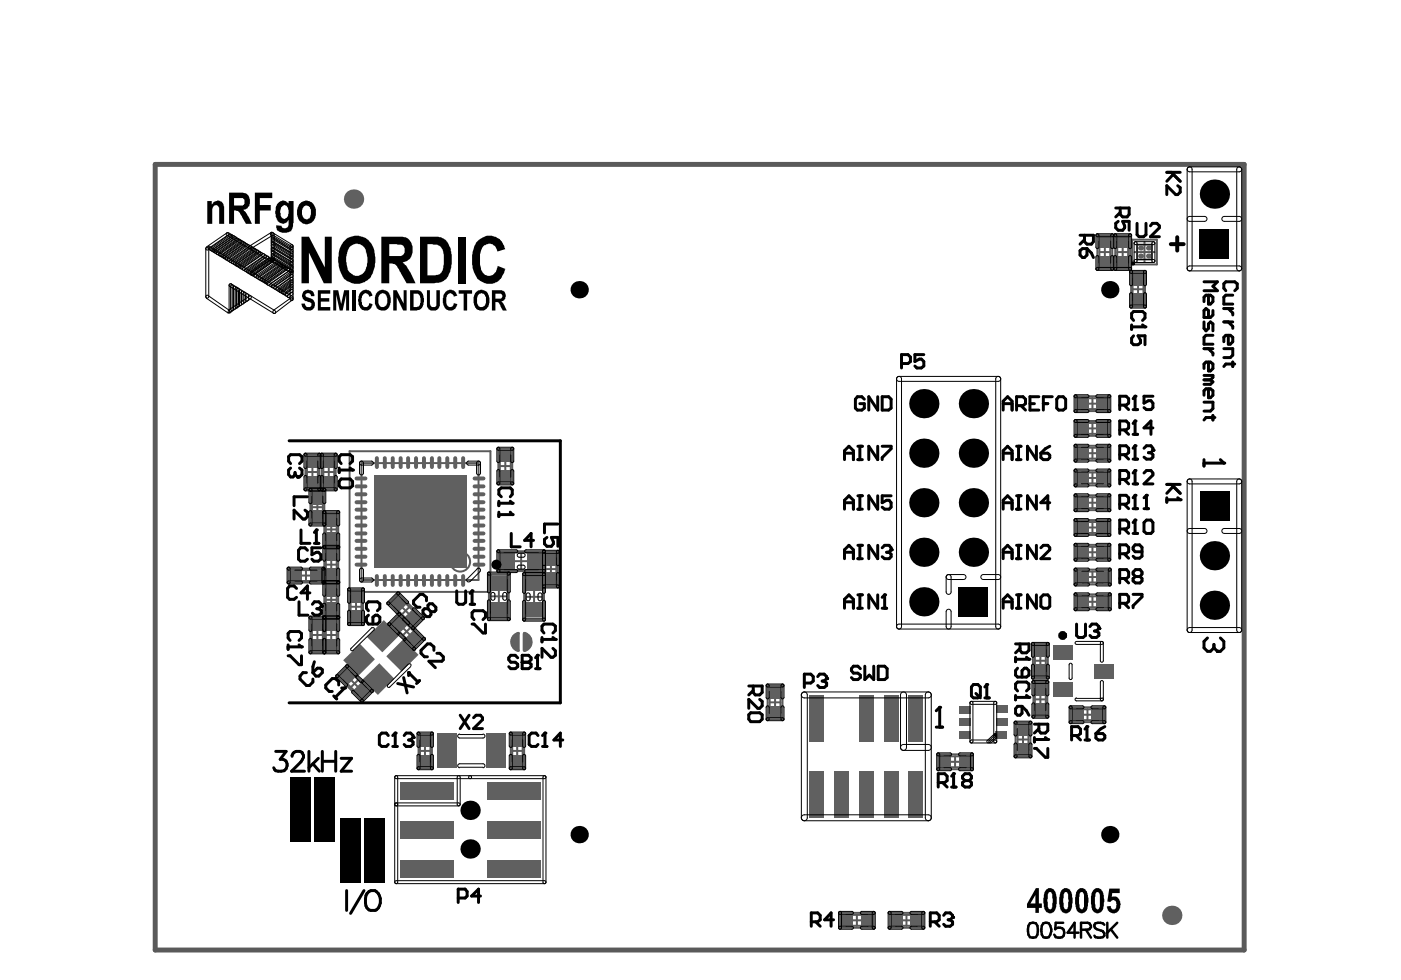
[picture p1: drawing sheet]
<svg xmlns="http://www.w3.org/2000/svg" width="289mm" height="202mm" viewBox="0 0 289 202" stroke-linecap="round" stroke-linejoin="round" font-family="sans-serif">
<g fill="none" stroke="#5a5a5a" stroke-width=".41">
<path d="M226.3 48.5h3.1v7h-3.1zM226.7 52h2.3M226.7 49.8h2.3v4.3h-2.3zM227.8 50.9v2.2M230 48.5h3.1v7h-3.1zM230.4 52h2.3M230.4 49.8h2.3v4.3h-2.3zM231.5 50.9v2.2M233.3 56.1h2.8v7.1h-2.8zM233.5 49.4h5.1v5.1h-5.1zM233.6 59.7h2.2M233.6 57.5h2.2v4.3h-2.2z"/>
<path d="M234 52h4.1M234.5 50.5h3.1v3h-3.1zM234.7 58.5v2.3M236 50v4M63 93.8h2.9v7.1h-2.9zM63.3 97.4h2.3M63.3 95.2h2.3v4.3h-2.3zM64.4 96.2v2.3M66.4 93.8h2.8v7.1h-2.8zM66.7 97.4h2.2M66.7 95.2h2.2v4.3h-2.2zM67.8 96.2v2.3"/>
<path d="M72.1 93.1h29v29h-29zM74.6 95.5h24.1v24.1h-24.1zM102.8 92.6h2.8v7.1h-2.8zM103.1 94h2.2v4.3h-2.2zM103.1 96.1h2.2M104.2 95v2.3M221.8 81.7h7v3.1h-7zM221.8 86.8h7v3.1h-7zM221.8 91.9h7v3.1h-7zM221.8 97.1h7v3h-7zM223.1 97.5h4.3v2.2h-4.3zM223.1 82.1h4.3v2.3h-4.3z"/>
<path d="M223.1 87.2h4.3v2.3h-4.3zM223.1 92.4h4.3v2.2h-4.3zM224.2 98.6h2.2M224.2 88.4h2.2M224.2 83.3h2.2M224.2 93.5h2.2M225.3 82.1v2.3M225.3 87.2v2.3M225.3 92.4v2.2M225.3 97.5v2.2M59.5 117.3h7.2v2.8h-7.2zM60.9 117.6h4.3v2.2h-4.3z"/>
<path d="M62 118.7h2.2M63.1 117.6v2.2M64.3 104.6h2.3M64.3 102.5h2.3v4.3h-2.3zM65.4 103.5v2.2M66.9 105.6h2.8v7.2h-2.8v-11.8h-2.9v7.2h2.9M66.9 112.9h2.8v7.1h-2.8zM67.2 116.5h2.2M67.2 109.2h2.2M67.2 107.1h2.2v4.3h-2.2zM67.2 114.3h2.2v4.3h-2.2zM68.3 108.1v2.2"/>
<path d="M68.3 115.3v2.3M84.6 107.6h4.1M86.6 105.5v4.1M100.8 118.3h4.1v9.4h-4.1zM101 119.6h3.7v6.8h-3.7zM104.1 113.9h6.8v3.7h-6.8zM105.6 115.8h3.7M107.5 113.9v3.7M108.3 119.6h3.7v6.9h-3.7zM112.2 117.8h-9.4v-4.1h9.4v14.1h-4.1v-9.4h4.1M112.2 113.8h2.8v7.2h-2.8M112.5 117.4h2.2"/>
<path d="M112.5 115.2h2.2v4.3h-2.2zM113.6 116.3v2.2M221.8 102.2h7v3h-7zM221.8 107.3h7v3h-7zM221.8 112.4h7v3h-7zM221.8 117.5h7.1v3.1h-7.1zM223.1 112.8h4.3v2.2h-4.3zM223.1 102.6h4.3v2.2h-4.3zM223.1 107.7h4.3v2.2h-4.3zM223.2 117.9h4.2v2.2h-4.2zM224.2 113.9h2.2M224.2 103.7h2.2"/>
<path d="M224.2 108.8h2.2M224.3 119h2.1M225.3 102.6v2.2M225.3 107.7v2.2M225.3 112.8v2.2M225.3 117.9v2.2M64 127.4h5.7v7.2h-5.7zM64.3 131h2.3M64.3 128.8h2.3v4.3h-2.3zM65.4 129.9v2.2M66.9 120.1h2.8v7.2h-2.8zM66.9 127.4v7.2"/>
<path d="M67.2 131h2.2M67.2 123.7h2.2M67.2 121.6h2.2v4.3h-2.2zM67.2 128.8h2.2v4.3h-2.2zM68.3 122.6v2.2M68.3 129.9v2.2M69.5 139.5l2.1-2.1 5.1 5.1-2 2.1zM72 121.6h2.9v7.1h-2.9zM72.3 125.2h2.3M72.3 123h2.3v4.3h-2.3zM73.4 124v2.3M80.1 124.4l2-2 5.1 5.1-2 2z"/>
<path d="M80.3 128.7l2-2 5.1 5.1-2 2zM81.4 125.3l1.5-1.6 3 3-1.5 1.5zM81.6 129.5l1.5-1.5 3 3-1.5 1.5zM82.8 125.2l1.7 1.6M83 129.4l1.7 1.7M84.5 125.2l-1.7 1.6M84.7 129.4l-1.7 1.7M101 123h3.7M102.9 121.2v3.6M108.3 123.1h3.7M110.1 121.3v3.5M213 132.8h3.1v7h-3.1z"/>
<path d="M213.4 136.3h2.3M213.4 134.1h2.3v4.3h-2.3zM214.6 135.2v2.2M221.8 122.6h7.1v3.1h-7.1zM223.2 123h4.2v2.3h-4.2zM224.3 124.1h2.1M225.3 123v2.3M70.9 140.3l1.5-1.6 3 3-1.6 1.5zM72.3 140.2l1.6 1.6M73.9 140.2l-1.6 1.6M86.3 151.3h2.8v7.2h-2.8zM86.6 154.9h2.2"/>
<path d="M86.6 152.7h2.2v4.3h-2.2zM87.6 153.8v2.2M105.3 151.3h2.8v7.2h-2.8zM105.6 154.9h2.2M105.6 152.7h2.2v4.3h-2.2zM106.7 153.8v2.2M158.3 141.4h3.1v6.9h-3.1zM158.7 144.9h2.3M158.7 142.7h2.3v4.3h-2.3zM159.8 143.7v2.3M193.5 155.6h6.9v3.1h-6.9zM194.8 156h4.3v2.3h-4.3z"/>
<path d="M195.8 157.1h2.3M197 156v2.3M209.4 149.1h3.1v6.9h-3.1zM209.8 152.5h2.3M209.8 150.4h2.3v4.3h-2.3zM211 151.4v2.3M213.1 140.7h2.9v7.1h-2.9zM213.4 144.3h2.3M213.4 142.1h2.3v4.3h-2.3zM214.6 143.1v2.3M220.8 145.9h6.9v3.1h-6.9zM222.1 146.3h4.3v2.3h-4.3z"/>
<path d="M223.1 147.4h2.3M224.3 146.3v2.3M173.2 188.3h7v3.1h-7zM174.6 188.7h4.3v2.3h-4.3zM175.6 189.8h2.2M176.7 188.7v2.3M183.5 188.3h6.9v3.1h-6.9zM184.8 188.7h4.3v2.3h-4.3zM185.8 189.8h2.3M186.9 188.7v2.3"/>
<circle cx="94.9" cy="115.9" r="2.04"/>
</g>
<path d="M32 33.9h224.6v162.1h-224.6z" fill="none" stroke="#5a5a5a" stroke-width="1"/>
<g fill="#606060">
<path d="M105.7 131.1l1.2-.7 .3 .3v3.4l-.3 .4a2.16 2.16 0 0 1-1.2-3.4z"/>
<path d="M107.8 130.7l.3-.3a2.1 2.1 0 0 1 1.7 2 2.1 2.1 0 0 1-1.6 2.1l-.4-.4z"/>
</g>
<path d="M106.9 130.6a1.84 1.84 0 0 0-1.4 1.8 1.84 1.84 0 0 0 1.4 1.8M108.1 130.6a1.84 1.84 0 0 1 1.4 1.8 1.84 1.84 0 0 1-1.4 1.8" fill="none" stroke="#606060" stroke-width=".61"/>
<g fill="#000">
<circle cx="119.4" cy="59.8" r="1.79"/>
<circle cx="228.9" cy="59.8" r="1.79"/>
<circle cx="250.4" cy="40" r="3"/>
<circle cx="190.5" cy="83.3" r="3"/>
<circle cx="190.5" cy="93.5" r="3"/>
<circle cx="200.7" cy="83.3" r="3"/>
<circle cx="200.7" cy="93.5" r="3"/>
<circle cx="79.3" cy="114.9" r="1.28"/>
<circle cx="79.3" cy="100.4" r="1.28"/>
<circle cx="79.3" cy="110" r="1.25"/>
<circle cx="79.3" cy="105.2" r="1.25"/>
<circle cx="84.1" cy="114.9" r="1.25"/>
<circle cx="84.1" cy="100.4" r="1.25"/>
<circle cx="84.2" cy="110" r="1.23"/>
<circle cx="84.2" cy="105.2" r="1.23"/>
<circle cx="88.9" cy="100.4" r="1.25"/>
<circle cx="88.9" cy="114.9" r="1.25"/>
<circle cx="89" cy="110" r="1.23"/>
<circle cx="89" cy="105.2" r="1.23"/>
<circle cx="93.8" cy="114.9" r="1.28"/>
<circle cx="93.8" cy="100.4" r="1.28"/>
<circle cx="93.9" cy="110" r="1.25"/>
<circle cx="93.9" cy="105.2" r="1.25"/>
<circle cx="190.5" cy="103.7" r="3"/>
<circle cx="190.5" cy="113.9" r="3"/>
<circle cx="200.7" cy="103.7" r="3"/>
<circle cx="200.7" cy="113.9" r="3"/>
<circle cx="250.4" cy="114.6" r="3"/>
<circle cx="190.5" cy="124.1" r="3"/>
<circle cx="250.4" cy="124.8" r="3"/>
<circle cx="96.9" cy="175.1" r="1.99"/>
<circle cx="96.9" cy="167.1" r="1.99"/>
<circle cx="119.4" cy="172.2" r="1.79"/>
<circle cx="228.9" cy="172.2" r="1.79"/>
</g>
<g fill="#000">
<path d="M247.4 47.2h6.1v6.1h-6.1z" fill-rule="evenodd"/>
<path d="M247.5 101.3h6v6.2h-6z" fill-rule="evenodd"/>
<path d="M197.7 121.1h6.1v6.1h-6.1z" fill-rule="evenodd"/>
</g>
<g fill="#606060">
<path d="M64.4 127.8h2.1v2.4h-2.1z" fill-rule="evenodd"/>
<path d="M64.4 105.2h2.1v2.6h-2.1z" fill-rule="evenodd"/>
<path d="M63.4 94.1h2v2.3h-2z" fill-rule="evenodd"/>
<path d="M63.4 98.3h2v2.3h-2z" fill-rule="evenodd"/>
<path d="M70.1 139.5l1.5-1.6 1.7 1.8-1.5 1.5z" fill-rule="evenodd"/>
<path d="M67.3 127.8h2v2.4h-2z" fill-rule="evenodd"/>
<path d="M67.3 120.6h2v2.5h-2z" fill-rule="evenodd"/>
<path d="M72.4 122h2v2.3h-2z" fill-rule="evenodd"/>
<path d="M67.3 113.3h2v2.4h-2z" fill-rule="evenodd"/>
<path d="M67.3 106h2v2.6h-2z" fill-rule="evenodd"/>
</g>
<path d="M77.7 94.5v1.8M79.4 94.5v1.8M81 94.5v1.8M77.7 118.8v1.9M79.4 118.8v1.9M81 118.8v1.9" fill="none" stroke="#606060" stroke-width=".82"/>
<g fill="#606060">
<path d="M86.7 155.7h2v2.4h-2z" fill-rule="evenodd"/>
<path d="M86.7 151.7h2v2.4h-2z" fill-rule="evenodd"/>
<path d="M83.7 131.6l1.5-1.5 1.7 1.7-1.5 1.5z" fill-rule="evenodd"/>
</g>
<g fill="none" stroke="#606060" stroke-width=".82">
<path d="M84.2 94.5v1.8M85.8 94.5v1.8M87.4 94.5v1.8M89.1 94.5v1.8M92.2 94.5v1.8M93.9 94.5v1.8M95.5 94.5v1.8M84.2 118.8v1.9M85.8 118.8v1.9M87.4 118.8v1.9M89.1 118.8v1.9M92.2 118.8v1.9"/>
<path d="M93.9 118.8v1.9M95.5 118.8v1.9"/>
</g>
<g fill="#606060">
<path d="M100.3 151.3h4v7.2h-4z" fill-rule="evenodd"/>
<path d="M101.2 118.8h3.3v3h-3.3z" fill-rule="evenodd"/>
<path d="M103.2 114.1h3.1v3.2h-3.1z" fill-rule="evenodd"/>
<path d="M103.2 97.1h2v2.3h-2z" fill-rule="evenodd"/>
<path d="M108.5 118.8h3.3v3.1h-3.3z" fill-rule="evenodd"/>
<path d="M108.7 114.2h3.1v3.2h-3.1z" fill-rule="evenodd"/>
<path d="M112.6 114.2h2v2.6h-2z" fill-rule="evenodd"/>
<path d="M158.7 145.7h2.3v2.3h-2.3z" fill-rule="evenodd"/>
<path d="M177.5 188.7h2.5v2.3h-2.5z" fill-rule="evenodd"/>
<path d="M173.4 188.7h2.5v2.3h-2.5z" fill-rule="evenodd"/>
<path d="M183.7 188.7h2.4v2.3h-2.4z" fill-rule="evenodd"/>
<path d="M193.7 156h2.4v2.3h-2.4z" fill-rule="evenodd"/>
<path d="M209.8 153.4h2.3v2.3h-2.3z" fill-rule="evenodd"/>
<path d="M225.1 146.3h2.4v2.3h-2.4z" fill-rule="evenodd"/>
<path d="M225.6 136.9h4.1v3.1h-4.1z" fill-rule="evenodd"/>
<path d="M226.1 123h2.5v2.3h-2.5z" fill-rule="evenodd"/>
<path d="M226.1 112.8h2.5v2.2h-2.5z" fill-rule="evenodd"/>
<path d="M226.1 102.6h2.5v2.2h-2.5z" fill-rule="evenodd"/>
<path d="M226.1 97.5h2.5v2.2h-2.5z" fill-rule="evenodd"/>
<path d="M226.1 87.2h2.5v2.3h-2.5z" fill-rule="evenodd"/>
<path d="M226.1 82.1h2.5v2.3h-2.5z" fill-rule="evenodd"/>
<path d="M226.7 48.8h2.3v2.4h-2.3z" fill-rule="evenodd"/>
<path d="M233.7 56.5h2v2.3h-2z" fill-rule="evenodd"/>
<path d="M64.4 131.8h2.1v2.3h-2.1z" fill-rule="evenodd"/>
<path d="M59.8 117.7h2.5v2h-2.5z" fill-rule="evenodd"/>
<path d="M63.9 117.7h2.5v2h-2.5z" fill-rule="evenodd"/>
<path d="M64.4 101.4h2.1v2.6h-2.1z" fill-rule="evenodd"/>
<path d="M67.3 131.8h2v2.3h-2z" fill-rule="evenodd"/>
<path d="M67.3 124.3h2v2.6h-2z" fill-rule="evenodd"/>
<path d="M67.3 109.8h2v2.6h-2z" fill-rule="evenodd"/>
<path d="M72.4 126h2v2.3h-2z" fill-rule="evenodd"/>
<path d="M67.3 117.3h2v2.3h-2z" fill-rule="evenodd"/>
<path d="M101.2 124.2h3.3v3h-3.3z" fill-rule="evenodd"/>
<path d="M103.2 92.9h2v2.3h-2z" fill-rule="evenodd"/>
<path d="M112.6 118h2v2.6h-2z" fill-rule="evenodd"/>
<path d="M108.5 124.2h3.3v3h-3.3z" fill-rule="evenodd"/>
<path d="M158.7 141.7h2.3v2.4h-2.3z" fill-rule="evenodd"/>
<path d="M166.9 143.3h3.1v9.6h-3.1z" fill-rule="evenodd"/>
<path d="M177.1 143.3h3.1v9.6h-3.1z" fill-rule="evenodd"/>
<path d="M182.2 143.3h3.1v9.6h-3.1z" fill-rule="evenodd"/>
<path d="M209.8 149.4h2.3v2.3h-2.3z" fill-rule="evenodd"/>
<path d="M217.1 140.8h4.1v3.1h-4.1z" fill-rule="evenodd"/>
<path d="M217.1 133.1h4.1v3.1h-4.1z" fill-rule="evenodd"/>
<path d="M226.1 107.7h2.5v2.2h-2.5z" fill-rule="evenodd"/>
<path d="M226.1 117.9h2.5v2.2h-2.5z" fill-rule="evenodd"/>
<path d="M226.1 92.4h2.5v2.2h-2.5z" fill-rule="evenodd"/>
<path d="M226.7 52.8h2.3v2.4h-2.3z" fill-rule="evenodd"/>
<path d="M233.7 60.5h2v2.3h-2z" fill-rule="evenodd"/>
<path d="M75.7 131.4l3.5-3.5 3.1 3.2-3.5 3.5z" fill-rule="evenodd"/>
<path d="M166.9 159.1h3.1v9.6h-3.1z" fill-rule="evenodd"/>
<path d="M177.1 159.1h3.1v9.6h-3.1z" fill-rule="evenodd"/>
<path d="M182.2 159.1h3.1v9.6h-3.1z" fill-rule="evenodd"/>
</g>
<g fill="#606060">
<circle cx="106.3" cy="132.4" r=".41"/>
<circle cx="108.8" cy="132.4" r=".41"/>
<circle cx="235.2" cy="51.2" r=".51"/>
<circle cx="236.8" cy="51.2" r=".51"/>
<circle cx="235.2" cy="52.8" r=".51"/>
<circle cx="236.8" cy="52.8" r=".51"/>
</g>
<path d="M73.5 98.7h1.9M73.5 111.6h1.9M73.5 113.2h1.9M73.5 114.8h1.9M73.5 116.5h1.9M73.5 103.6h1.9M73.5 105.1h1.9M73.5 106.8h1.9M73.5 108.4h1.9M73.5 100.3h1.9" fill="none" stroke="#606060" stroke-width=".82"/>
<g fill="#606060">
<path d="M66.8 94.1h2v2.3h-2z" fill-rule="evenodd"/>
<path d="M66.8 98.3h2v2.3h-2z" fill-rule="evenodd"/>
<path d="M82.5 177.4h11.1v3.5h-11.1z" fill-rule="evenodd"/>
<path d="M82.5 169.3h11.1v3.7h-11.1z" fill-rule="evenodd"/>
<path d="M82.5 161.3h11.1v3.6h-11.1z" fill-rule="evenodd"/>
<path d="M105.7 155.7h2v2.4h-2z" fill-rule="evenodd"/>
<path d="M105.7 151.7h2v2.4h-2z" fill-rule="evenodd"/>
<path d="M90.1 151.3h4.1v7.2h-4.1z" fill-rule="evenodd"/>
<path d="M80.8 128.7l1.5-1.5 1.8 1.7-1.6 1.6z" fill-rule="evenodd"/>
</g>
<g fill="none" stroke="#606060" stroke-width=".82">
<path d="M82.6 94.5v1.8M90.6 94.5v1.8M97.9 98.7h1.8M82.6 118.8v1.9M90.6 118.8v1.9M97.9 116.5h1.8M97.9 114.8h1.8M97.9 113.2h1.8M97.9 111.6h1.8M97.9 108.4h1.8M97.9 106.8h1.8M97.9 105.1h1.8"/>
<path d="M97.9 103.6h1.8M97.9 100.3h1.8"/>
</g>
<g fill="#606060">
<path d="M187.8 188.7h2.4v2.3h-2.4z" fill-rule="evenodd"/>
<path d="M197.8 156h2.4v2.3h-2.4z" fill-rule="evenodd"/>
<path d="M197.8 148.2h2.4v1.6h-2.4z" fill-rule="evenodd"/>
<path d="M197.9 145.6h2.3v1.5h-2.3z" fill-rule="evenodd"/>
<path d="M205.5 145.5h2.3v1.5h-2.3z" fill-rule="evenodd"/>
<path d="M205.3 148.1h2.5v1.6h-2.5z" fill-rule="evenodd"/>
<path d="M213.5 145.1h2.1v2.3h-2.1z" fill-rule="evenodd"/>
<path d="M221 146.3h2.4v2.3h-2.4z" fill-rule="evenodd"/>
<path d="M213.4 137.1h2.3v2.4h-2.3z" fill-rule="evenodd"/>
<path d="M222.1 123h2.5v2.3h-2.5z" fill-rule="evenodd"/>
<path d="M222 112.8h2.5v2.2h-2.5z" fill-rule="evenodd"/>
<path d="M222 102.6h2.5v2.2h-2.5z" fill-rule="evenodd"/>
<path d="M222 97.5h2.5v2.2h-2.5z" fill-rule="evenodd"/>
<path d="M222 87.2h2.5v2.3h-2.5z" fill-rule="evenodd"/>
<path d="M222 82.1h2.5v2.3h-2.5z" fill-rule="evenodd"/>
<path d="M230.4 48.8h2.3v2.4h-2.3z" fill-rule="evenodd"/>
<path d="M70.8 136.2l3.4-3.4 3.1 3.2-3.4 3.4z" fill-rule="evenodd"/>
<path d="M72.9 142.3l1.5-1.5 1.8 1.7-1.5 1.6z" fill-rule="evenodd"/>
</g>
<path d="M73.5 102h1.9M73.5 110h1.9" fill="none" stroke="#606060" stroke-width=".82"/>
<circle cx="72.9" cy="41.1" r="1.99" fill="#606060"/>
<path d="M79.7 135.4l3.4-3.5 3.2 3.2-3.5 3.4z" fill-rule="evenodd" fill="#606060"/>
<path d="M97.9 110h1.8M97.9 102h1.8" fill="none" stroke="#606060" stroke-width=".82"/>
<g fill="#606060">
<path d="M83.4 127.3l1.6-1.5 1.7 1.7-1.5 1.5z" fill-rule="evenodd"/>
<path d="M80.6 124.4l1.5-1.5 1.8 1.7-1.6 1.6z" fill-rule="evenodd"/>
<path d="M187.3 143.3h3.1v9.6h-3.1z" fill-rule="evenodd"/>
<path d="M197.8 150.9h2.3v1.5h-2.3z" fill-rule="evenodd"/>
<path d="M205.3 150.8h2.4v1.5h-2.4z" fill-rule="evenodd"/>
<path d="M213.5 141.1h2.1v2.3h-2.1z" fill-rule="evenodd"/>
<path d="M213.4 133.1h2.3v2.4h-2.3z" fill-rule="evenodd"/>
<path d="M222 107.7h2.5v2.2h-2.5z" fill-rule="evenodd"/>
<path d="M222.1 117.9h2.5v2.2h-2.5z" fill-rule="evenodd"/>
<path d="M222 92.4h2.5v2.2h-2.5z" fill-rule="evenodd"/>
<path d="M230.4 52.8h2.3v2.4h-2.3z" fill-rule="evenodd"/>
<path d="M172 159.1h3.1v9.6h-3.1z" fill-rule="evenodd"/>
<path d="M187.3 159.1h3.1v9.6h-3.1z" fill-rule="evenodd"/>
<path d="M100.4 177.4h11.1v3.5h-11.1z" fill-rule="evenodd"/>
<path d="M100.4 169.3h11.1v3.7h-11.1z" fill-rule="evenodd"/>
<path d="M100.4 161.3h11.1v3.6h-11.1z" fill-rule="evenodd"/>
<path d="M74.8 140.2l3.4-3.4 3.1 3.2-3.4 3.3z" fill-rule="evenodd"/>
<path d="M77.1 98.1h19v19h-19z" fill-rule="evenodd"/>
</g>
<circle cx="241.7" cy="188.8" r="1.99" fill="#606060"/>
<g fill="none" stroke="#000" stroke-width=".21">
<path d="M244.9 34.7a.51 .51 0 0 1 .6-.3 .51 .51 0 0 1 .3 .5v20.5a.51 .51 0 0 1-.5 .5 .51 .51 0 0 1-.5-.5zM244.9 34.7l.4-.3h10.3a.51 .51 0 0 1 .5 .5 .51 .51 0 0 1-.5 .5h-10.3a.51 .51 0 0 1-.4-.7zM255.1 34.7a.51 .51 0 0 1 .6-.3 .51 .51 0 0 1 .4 .5v20.5a.51 .51 0 0 1-.5 .5 .51 .51 0 0 1-.6-.5zM42.5 51.1l.4-.1 .2 .3v9.9l-.4 .3-.3-.3zM43 51.4l16.9 10.2M43.3 50.9l16.9 10.2M43.3 51l-.1 .5h.4M43.3 50.8l-.4 .1 .1 .4M43.6 51.2l-.1 .5h.4M44 51.4l-.1 .5h.5M44.3 51.6l-.1 .5h.5M44.7 51.9l-.1 .5 .5 .1"/>
<path d="M45.8 52.6v.4l.4 .1M46.1 52.8v.4l.4 .1M46.6 53.1l-.1 .4 .4 .1M46.8 48.1h.4l-.1 .5M46.8 48l-4.3 3M46.8 48.5l9 5.4M47 53.3l-.1 .4 .4 .1M47.1 48.1l-.4 .1 .1 .4M47.1 48.5l-4.2 3h-.4l.1-.5M47.1 48l9 5.4M47.2 48.3l-3.9 2.8M47.3 48.4h.4l-.1 .5"/>
<path d="M47.3 58.7l.4-.1 .2 .2v5.3l-.3 .3-.4-.3zM47.3 59l9 5.6M47.4 53.6l-.1 .4 .4 .1M47.6 48.8l-3.9 2.8M47.6 48.5l-3.9 2.8M47.6 48.5h.4l-.1 .5M47.6 58.9l.4-.1 .2 .2v4.7l-.3 .4-.3-.4zM47.7 58.5l9 5.6M47.7 58.6l-.4 .1 .1 .4M47.8 53.8l-.1 .4 .4 .1M48 48.7l-4 2.8M48 49l-4 2.8"/>
<path d="M48 48.7l.4 .1-.1 .4M48.1 59.2l.4-.1 .2 .3v4l-.3 .3-.3-.3zM48.2 54l-.1 .4 .4 .1M48.3 48.9l-4 2.8M48.3 49.2l-4 2.8M48.3 48.9l.4 .1-.1 .4M48.5 59.4l.4-.1 .2 .3v3.6l-.3 .3-.3-.3zM48.6 54.3l-.1 .4 .5 .1M48.7 49.1l-4 2.8M48.7 49.4l-4 2.8M48.7 49.2l.4 .1v.4M48.8 59.6l.4-.1 .2 .3v3.1l-.3 .3-.3-.3z"/>
<path d="M48.9 54.4l-.1 .4 .5 .1M49 49.6l-3.9 2.8M49.1 49.3l-4 2.9v.4l.4 .1M49.1 49.4l.4 .1v.4M49.2 59.9l.5-.1 .1 .3v2.6l-.3 .3-.3-.3zM49.3 54.7l-.1 .4 .5 .1M49.4 49.5l-4 2.9v.4l.4 .1M49.4 49.8l-3.9 2.9M49.4 49.6l.4 .1v.4M49.6 54.9v.4l.4 .1M49.8 49.8l-4 2.8M49.8 50.1l-4 2.8"/>
<path d="M49.8 49.8l.5 .1-.1 .4M50.1 50.4l-3.9 2.7M50.1 50.1l-3.9 2.7M50.1 55.2v.4l.4 .1M50.1 50l.5 .1-.1 .4M50.5 50.3l-4 2.7M50.5 50.6l-4 2.7M50.5 55.4v.4l.4 .1M50.5 50.3l.5 .1-.1 .4M50.9 50.5l-4 2.8M50.9 50.8l-4 2.7M51 55.7l-.1 .5h.4"/>
<path d="M51 50.5l.4 .1-.1 .4M51.3 55.9l-.1 .5h.4M51.3 51l-4 2.8M51.4 50.7l-.1 .4 .4 .1M51.5 50.7l.4 .1-.1 .4M51.7 56.1l-.1 .5h.4M51.7 51l-3.9 2.8M51.7 51.2l-3.9 2.8M51.8 51l.4 .1-.1 .4M51.8 56.2l-.1 .5h.4M52 56.3l-.1 .5h.4M52.2 51.3l-4 2.7"/>
<path d="M52.2 51.5l-4 2.8M52.2 51.2l.4 .1-.1 .4M52.5 51.8l-3.9 2.7M52.5 51.4l.4 .1-.1 .4M52.6 51.5l-4 2.7M52.9 51.7l-4 2.7M52.9 52l-4 2.8M52.9 51.6l.4 .1v.4M53.2 52.2l-3.9 2.8M53.3 51.9l-4 2.9M53.3 51.9l.4 .1v.5M53.6 52.1l-3.9 2.9"/>
<path d="M53.6 52.2h.4v.5M53.7 52.4l-4 2.8M53.7 57.4l-.1 .4 .5 .1M54 52.6l-4 2.8M54.1 52.4l-4 2.8M54.1 57.6v.4l.4 .1M54.1 52.4h.5l-.1 .5M54.4 52.9l-3.9 2.8M54.5 52.7l-4 2.8M54.5 57.8v.4l.4 .1M54.5 52.7h.5l-.1 .5M54.7 58v.4l.4 .1"/>
<path d="M54.8 53.1l-3.9 2.9M54.9 52.9l-4 2.8M54.9 52.9h.5l-.1 .5M55.1 58.3v.4l.4 .1M55.2 53.4l-3.9 2.8M55.3 53.2l-4 2.7M55.4 53.3l.4 .1-.1 .4M55.6 53.3h.4l-.1 .5M55.6 53.3l-4 2.8M55.7 53.7l-4.1 2.7M55.8 58.6l-.1 .4 .4 .1M55.8 53.4l-4.1 2.8"/>
<path d="M55.8 48l-4.4 2.8-3.9 2.7M55.8 48.5l4.1 2.5M55.9 53.5l.4 .1-.1 .4M55.9 48l.4 .1-.1 .4M55.9 53.8l-3.9 2.8M56 48.2l.4-.1 .2 .2v5.1l-.4 .3-.3-.3zM56 53.4l-4 2.9M56 53.9l3.9 2.4M56 53.2l4.2 2.6M56 53.7l3.9 2.4-3.9 2.7M56 49l3.9 2.4M56 49.6l3.9 2.4"/>
<path d="M56 50l3.9 2.3M56 50.5l3.9 2.3M56 51l3.9 2.3M56 51.8l3.9 2.4M56 52.3l3.9 2.4M56 52.8l3.9 2.4M56 51.5l3.9 2.3M56.1 53.4l.4 .1-.1 .4M56.1 58.8l-.1 .4 .4 .1M56.1 53.9l-3.9 2.8M56.2 53.5l.1 .4-.4 .1M56.2 48l-.4 .1 .1 .4"/>
<path d="M56.2 48.5l-4.5 2.8M56.2 48l4 2.5M56.3 53.9l-3.9 2.9M56.3 52.6l3.9 2.5M56.3 53.2l3.9 2.4M56.3 48.5l3.9 2.4M56.3 49l3.9 2.5M56.3 49.4l3.9 2.4M56.3 50l3.9 2.3M56.3 50.4l3.9 2.4M56.3 51.3l3.9 2.3M56.3 51.8l3.9 2.3"/>
<path d="M56.3 52.3l3.9 2.4M56.3 51l3.9 2.3M56.4 53.4l-.4 .1 .1 .4M56.4 52.7l-.4 .1 .1 .4M56.4 53.2l-.4 .1 .1 .4M56.4 48.6l-.4 .1 .1 .4M56.4 49.1l-.4 .1 .1 .4M56.4 49.5l-.4 .1 .1 .4M56.4 49.9l-.4 .1 .1 .4M56.4 50.4l-.4 .1 .1 .4M56.4 51.3l-.4 .1 .1 .4M56.4 51.7l-.4 .1 .1 .5"/>
<path d="M56.4 52.3l-.4 .1 .1 .5M56.4 51l-.4 .1 .1 .4M56.5 53.8l-4 2.8M56.5 53.8l.4 .1-.1 .4M56.6 59.1l-.1 .4 .4 .1M56.9 54.3l-4.1 2.9-.4-.1 .1-.5M56.9 54l-4 2.8M56.9 54.1l.4 .1-.1 .4M57 59.3l-.1 .4 .4 .1M57.3 54.5l-4 2.9-.5-.1 .1-.4M57.3 54.3l-4 2.8M57.3 54.3l.4 .1-.1 .4"/>
<path d="M57.4 59.6l-.1 .4 .5 .1M57.7 54.9l-4 2.8-.5-.1 .1-.4M57.7 59.8l-.1 .4 .5 .1M57.8 54.5l-4.1 2.9M57.8 54.6l.4 .1v.4M58.1 55.1l-4 2.8M58.1 54.8l-4 2.8M58.1 54.8l.4 .1v.4M58.5 55.1l-4 2.7M58.5 55.3l-4 2.8M58.5 55l.5 .1-.1 .4M58.7 55.2l-3.9 2.8"/>
<path d="M58.7 55.2l.5 .1-.1 .4M58.8 55.5l-4 2.8M59.1 55.7l-4 2.8M59.2 55.5l-4 2.7M59.2 55.4l.5 .1-.1 .4M59.5 56l-4 2.7M59.7 55.8l-4 2.7M59.8 55.7l.4 .1-.1 .4M59.9 50.6l.4-.1 .1 .3v10.9l-.3 .3-.3-.3zM59.9 59.8l-1 .7M59.9 58.7l-1.8 1.4M59.9 58.2l-2.1 1.6"/>
<path d="M59.9 57.7l-2.5 1.9M59.9 57.2l-2.9 2.2M59.9 56.7l-3.3 2.3M59.9 59.1l-1.5 1.2M59.9 59.7l.5 .1-.1 .4M59.9 59.2l.5 .1-.1 .4M60 58.7l.4 .1-.1 .4M60 57.8h.4l-.1 .5M60 57.3h.4l-.1 .5M60 58.2l.4 .1-.1 .4M60 56.7h.4l-.1 .4M60 56l.4 .1-.1 .4"/>
<path d="M60.1 56.3l-4.1 2.7M60.2 59.2l-1.7 1.4M60.2 58.7l-2.1 1.6M60.2 58.2l-2.4 1.9M60.2 57.7l-2.8 2.2M60.2 57.1l-3.3 2.5M60.2 56.6l-3.7 2.6M60.2 59.7l-1.4 1.1M60.3 55.7l.1 .4-.4 .1M60.3 55l.1 .4-.4 .1M60.3 55.6l.1 .4-.4 .1M60.3 50.9l.1 .4-.4 .1"/>
<path d="M60.3 51.4l.1 .4-.4 .1M60.3 51.8l.1 .5-.4 .1M60.3 52.3l.1 .5-.4 .1M60.3 52.8l.1 .4-.4 .1M60.3 53.7l.1 .4-.4 .1M60.3 54.2l.1 .4-.4 .1M60.3 54.7l.1 .4-.4 .1M60.3 53.4l.1 .4-.4 .1M60.3 50.5l.1 .4-.4 .1M226 55.3l.3-.1h3.1l.3 .3-.3 .3h-3.1l-.3-.2zM226 52.9l.5-.1 .1 .2v2.5l-.3 .3-.3-.3zM226 48.4l.3-.2h3.1l.3 .3-.3 .3h-3.1l-.3-.1z"/>
<path d="M226 48.4l.5-.1 .1 .2v2.5l-.3 .3-.3-.3zM229.7 53l-.3-.3-.3 .3v2.5l.3 .3 .3-.3M229.7 53l.3-.3 .3 .3v2.5l-.3 .3-.3-.3M229.7 48.5l-.3-.3-.3 .3v2.5l.3 .3 .3-.3M229.7 48.5l.3-.3 .3 .3v2.5l-.3 .3-.3-.3M229.7 48.5v2.5M229.7 53v2.5M229.7 55.3l.3-.1h3.1l.3 .3-.3 .3h-3.1l-.3-.2zM229.7 48.4l.3-.2h3.1l.3 .3-.3 .3h-3.1l-.3-.1zM232.8 52.9l.4-.1 .2 .2v2.5l-.3 .3-.3-.3zM232.8 48.4l.4-.1 .2 .2v2.5l-.3 .3-.3-.3zM233 55.9l.4-.1 .2 .3v2.5l-.3 .3-.3-.3z"/>
<path d="M233 55.9l.3-.1h2.8l.3 .3-.3 .3h-2.8l-.3-.2zM233.9 53.7l.3-.2h3.7l.3 .3-.3 .3h-3.7l-.3-.1zM233.9 50l.3-.2h3.7l.3 .4-.3 .3h-3.7l-.3-.2zM233.9 50l.4-.1 .2 .3v3.6l-.3 .3-.3-.3zM235.9 55.9l.4-.1 .1 .3v2.5l-.3 .3-.3-.3zM237.6 50l.4-.1 .2 .3v3.6l-.3 .3-.3-.3zM244.9 55.1l.4-.2h10.3a.51 .51 0 0 1 .5 .5 .51 .51 0 0 1-.5 .5h-10.3a.51 .51 0 0 1-.4-.8zM244.9 44.9l.4-.3h3.1a.51 .51 0 0 1 .5 .5 .51 .51 0 0 1-.5 .6h-3.1a.51 .51 0 0 1-.4-.8zM252.1 44.9l.4-.3h3.1a.51 .51 0 0 1 .5 .5 .51 .51 0 0 1-.5 .6h-3.1a.51 .51 0 0 1-.4-.8zM42.5 61.5l4.5 3.1M42.9 60.9l-.4 .1 .1 .4M43 61l4.3 3.1"/>
<path d="M47.2 64l-.1 .4 .4 .1M47.3 64l.1 .4-.4 .1M49.7 60.2l.5-.1 .1 .3v2l-.3 .3-.3-.3zM50.2 60.4l.4-.1 .1 .3v1.5l-.3 .3-.3-.3zM50.7 60.7l.4-.1 .1 .3v.9l-.3 .3-.3-.3zM51.4 61l.4 .1-.1 .4M51.4 61.1l-4.3 2.8M51.7 61.6l-4.2 2.9M56.4 64.1l-.1 .4 .4 .1M56.7 64.1l.1 .4-.4 .1M58.1 60l-.1 .5h.5M58.4 60.2v.5h.4"/>
<path d="M58.9 60.5v.5h.4M59.3 60.8v.5h.4M59.9 60.4l-.5 .4M59.9 61.5l-3.6 2.6M59.9 60.3l.5 .1-.1 .4M60 61.5h.4l-.1 .4M60.2 60.9l-.5 .4M60.2 60.3l-.9 .7M60.2 61.9l-3.4 2.7M60.3 61.1l.1 .5-.4 .1M185 77.9a.51 .51 0 0 1 .5-.2 .51 .51 0 0 1 .4 .5v51a.51 .51 0 0 1-.5 .6 .51 .51 0 0 1-.5-.6zM185 77.9l.4-.3h20.5a.51 .51 0 0 1 .5 .6 .51 .51 0 0 1-.5 .5h-20.5a.51 .51 0 0 1-.4-.8z"/>
<path d="M205.4 77.9a.51 .51 0 0 1 .6-.2 .51 .51 0 0 1 .4 .5v51a.51 .51 0 0 1-.5 .6 .51 .51 0 0 1-.6-.6zM233 63.1l.3-.2h2.8l.3 .3-.3 .3h-2.8l-.3-.1zM233 60.5l.4-.1 .2 .3v2.5l-.3 .3-.3-.3zM235.9 60.5l.4-.1 .1 .3v2.5l-.3 .3-.3-.3zM62.7 98.2l.5-.1 .1 .3v2.5l-.3 .3-.3-.3zM62.7 93.6l.5-.1 .1 .3v2.5l-.3 .3-.3-.3zM62.7 93.6l.3-.1h2.9l.3 .3-.3 .3h-2.9l-.3-.2zM65.6 98.2l.4-.1 .2 .3v2.5l-.3 .3-.3-.3zM65.6 93.6l.4-.1 .2 .3v2.5l-.3 .3-.3-.3zM66.1 98.2l.4-.1 .2 .3v2.5l-.3 .3-.3-.3zM66.1 93.6l.4-.1 .2 .3v2.5l-.3 .3-.3-.3zM66.1 93.6l.3-.1h2.8l.3 .3-.3 .3h-2.8l-.3-.2z"/>
<path d="M69 98.2l.4-.1 .1 .3v2.5l-.3 .3-.3-.3zM69 93.6l.4-.1 .1 .3v2.5l-.3 .3-.3-.3zM74.2 95.3a.41 .41 0 0 1 .5-.2 .41 .41 0 0 1 .3 .4v2.1a.41 .41 0 0 1-.4 .4 .41 .41 0 0 1-.5-.4zM74.2 95.3l.4-.2h2a.41 .41 0 0 1 .4 .4 .41 .41 0 0 1-.4 .4h-2a.41 .41 0 0 1-.4-.6zM96.3 95.3l.3-.2h2.1a.41 .41 0 0 1 .4 .4 .41 .41 0 0 1-.4 .4h-2.1a.41 .41 0 0 1-.3-.6zM98.3 95.3a.41 .41 0 0 1 .5-.2 .41 .41 0 0 1 .3 .4v2.1a.41 .41 0 0 1-.4 .4 .41 .41 0 0 1-.4-.4zM102.5 97l.4-.1 .2 .3v2.5l-.3 .3-.3-.3zM102.5 99.6l.3-.2h2.8l.3 .3-.3 .3h-2.8l-.3-.1zM102.5 92.4l.3-.1h2.8l.3 .3-.3 .3h-2.8l-.3-.2zM102.5 92.4l.4-.1 .2 .3v2.5l-.3 .3-.3-.3zM105.4 97l.4-.1 .1 .3v2.5l-.3 .3-.3-.3zM105.4 92.4l.4-.1 .1 .3v2.5l-.3 .3-.3-.3z"/>
<path d="M221.5 96.9l.5-.1 .1 .3v3l-.3 .3-.3-.3zM221.5 86.7l.5-.1 .1 .2v3.1l-.3 .3-.3-.3zM221.5 81.6l.5-.1 .1 .2v3.1l-.3 .3-.3-.3zM221.5 91.8l.5-.1 .1 .2v3.1l-.3 .3-.3-.3zM221.5 94.9l.3-.2h2.5l.3 .3-.3 .3h-2.5l-.3-.1zM221.5 96.9l.3-.2h2.5l.3 .4-.3 .3h-2.5l-.3-.2zM221.5 100l.3-.2h2.5l.3 .3-.3 .3h-2.5l-.3-.1zM221.5 86.7l.3-.2h2.5l.3 .3-.3 .3h-2.5l-.3-.1zM221.5 89.7l.3-.1h2.5l.3 .3-.3 .3h-2.5l-.3-.1zM221.5 91.8l.3-.2h2.5l.3 .3-.3 .4h-2.5l-.3-.2zM221.5 81.6l.3-.2h2.5l.3 .3-.3 .3h-2.5l-.3-.1zM221.5 84.6l.3-.1h2.5l.3 .3-.3 .3h-2.5l-.3-.2z"/>
<path d="M226 94.9l.3-.2h2.5l.3 .3-.3 .3h-2.5l-.3-.1zM226 96.9l.3-.2h2.5l.3 .4-.3 .3h-2.5l-.3-.2zM226 100l.3-.2h2.5l.3 .3-.3 .3h-2.5l-.3-.1zM226 86.7l.3-.2h2.5l.3 .3-.3 .3h-2.5l-.3-.1zM226 89.7l.3-.1h2.5l.3 .3-.3 .3h-2.5l-.3-.1zM226 91.8l.3-.2h2.5l.3 .3-.3 .4h-2.5l-.3-.2zM226 81.6l.3-.2h2.5l.3 .3-.3 .3h-2.5l-.3-.1zM226 84.6l.3-.1h2.5l.3 .3-.3 .3h-2.5l-.3-.2zM228.5 96.9l.4-.1 .2 .3v3l-.3 .3-.3-.3zM228.5 86.7l.4-.1 .2 .2v3.1l-.3 .3-.3-.3zM228.5 81.6l.4-.1 .2 .2v3.1l-.3 .3-.3-.3zM228.5 91.8l.4-.1 .2 .2v3.1l-.3 .3-.3-.3z"/>
<path d="M244.9 99a.51 .51 0 0 1 .6-.2 .51 .51 0 0 1 .3 .5v30.7a.51 .51 0 0 1-.5 .5 .51 .51 0 0 1-.5-.5zM244.9 99l.4-.2h10.3a.51 .51 0 0 1 .5 .5 .51 .51 0 0 1-.5 .5h-10.3a.51 .51 0 0 1-.4-.8zM255.1 99a.51 .51 0 0 1 .6-.2 .51 .51 0 0 1 .4 .5v30.7a.51 .51 0 0 1-.5 .5 .51 .51 0 0 1-.6-.5zM59.3 120l.2-.2h2.6l.3 .3-.3 .4h-2.6l-.2-.2zM59.3 117.1l.2-.1h2.6l.3 .3-.3 .3h-2.6l-.2-.2zM59.3 117.1l.4-.1 .1 .3v2.8l-.3 .4-.3-.4zM62.7 100.8l.3-.2h2.9l.3 .3-.3 .3h-2.9l-.3-.1zM63.8 105.5l.4-.1 .1 .2v2.6l-.3 .3-.3-.3zM63.8 100.9l.4-.1 .1 .2v2.6l-.3 .3-.3-.3zM63.8 108l.2-.1h2.9l.3 .3-.3 .3h-2.9l-.2-.2zM63.8 100.9l.2-.2h2.9l.3 .3-.3 .3h-2.9l-.2-.1zM63.9 120l.2-.2h2.6l.3 .3-.3 .4h-2.6l-.2-.2z"/>
<path d="M63.9 117.1l.2-.1h2.6l.3 .3-.3 .3h-2.6l-.2-.2zM66.1 100.8l.3-.2h2.8l.3 .3-.3 .3h-2.8l-.3-.1zM66.4 117.1l.4-.1 .2 .3v2.8l-.3 .4-.3-.4zM66.6 120l.4-.1 .2 .2v2.6l-.3 .3-.3-.3zM66.6 120l.3-.2h2.8l.4 .3-.4 .4h-2.8l-.3-.2zM66.6 119.9l.3-.2h2.8l.4 .3-.4 .4h-2.8l-.3-.2zM66.6 110.1l.4-.1 .2 .2v2.6l-.3 .3-.3-.3zM66.6 112.6l.3-.1h2.8l.4 .3-.4 .3h-2.8l-.3-.2zM66.6 112.7l.4-.1 .2 .3v2.5l-.3 .4-.3-.4zM66.6 112.7l.3-.1h2.8l.4 .3-.4 .3h-2.8l-.3-.2zM66.6 105.5l.4-.1 .2 .2v2.6l-.3 .3-.3-.3zM66.6 105.5l.3-.2h2.8l.4 .3-.4 .3h-2.8l-.3-.1z"/>
<path d="M66.6 100.9l.4-.1 .2 .2v2.6l-.3 .3-.3-.3zM66.6 117.3l.4-.1 .2 .3v2.5l-.3 .4-.3-.4zM69.5 120l.4-.1 .2 .2v2.6l-.4 .3-.3-.3zM69.5 110.1l.4-.1 .2 .2v2.6l-.4 .3-.3-.3zM69.5 112.7l.4-.1 .2 .3v2.5l-.4 .4-.3-.4zM69.5 105.5l.4-.1 .2 .2v2.6l-.4 .3-.3-.3zM69.5 117.3l.4-.1 .2 .3v2.5l-.4 .4-.3-.4zM74.2 117.4a.41 .41 0 0 1 .5-.2 .41 .41 0 0 1 .3 .4v2a.41 .41 0 0 1-.4 .4 .41 .41 0 0 1-.5-.4zM74.2 119.4l.4-.2h2a.41 .41 0 0 1 .4 .4 .41 .41 0 0 1-.4 .4h-2a.41 .41 0 0 1-.4-.6zM98.4 117.4l-2 1.9M98.4 117.3a.41 .41 0 0 1 .6 0 .41 .41 0 0 1 0 .6M99 117.9l-2.1 2a.41 .41 0 0 1-.5 0 .41 .41 0 0 1 0-.6"/>
<path d="M100.6 118.2l.4-.2 .1 .3v3.7l-.3 .3-.3-.3zM100.6 118.2l.2-.2h4.1l.3 .3-.3 .3h-4.1l-.2-.1zM102.5 113.6l.3-.2h3.7l.3 .3-.3 .3h-3.7l-.3-.1zM102.5 117.6l.3-.1h3.7l.3 .3-.3 .3h-3.7l-.3-.1zM102.5 113.6l.4-.2 .2 .3v4.1l-.3 .3-.3-.3zM104.7 118.2l.4-.2 .1 .3v3.7l-.3 .3-.3-.3zM106.7 116.8l.4-.2h.8a.41 .41 0 0 1 .4 .4 .41 .41 0 0 1-.4 .4h-.8a.41 .41 0 0 1-.4-.6zM106.7 114.3l.4-.2h.8a.41 .41 0 0 1 .4 .4 .41 .41 0 0 1-.4 .4h-.8a.41 .41 0 0 1-.4-.6zM107.8 118.3l.4-.2 .2 .3v3.7l-.3 .3-.3-.3zM107.8 118.3l.3-.2h4.1l.3 .3-.3 .3h-4.1l-.3-.1zM108.2 113.6l.3-.2h3.7l.3 .3-.3 .3h-3.7l-.3-.1zM108.5 118.1l-.3-.3 .3-.3h3.7l.3 .3-.3 .3"/>
<path d="M111.9 116.4l.3 .3 .3-.3M111.9 113.8l.3-.3 .3 .3M111.9 118.3l.4-.2 .2 .3v3.7l-.3 .3-.3-.3zM111.9 113.7l.3-.2h2.8l.4 .3-.4 .3h-2.8l-.3-.1zM111.9 113.6l.4-.2 .2 .3v4.1l-.3 .3-.3-.3zM114.8 118.3l.4-.2 .2 .3v2.6l-.4 .3-.3-.3zM114.8 113.7l.4-.2 .2 .3v2.6l-.4 .3-.3-.3zM195.2 118.8a.51 .51 0 0 1 .6-.3 .51 .51 0 0 1 .3 .5v3.1a.51 .51 0 0 1-.5 .5 .51 .51 0 0 1-.5-.5zM195.2 118.8l.4-.3h3.1a.51 .51 0 0 1 .5 .5 .51 .51 0 0 1-.5 .5h-3.1a.51 .51 0 0 1-.4-.7zM202.3 118.8l.5-.3h3.1a.51 .51 0 0 1 .5 .5 .51 .51 0 0 1-.5 .5h-3.1a.51 .51 0 0 1-.5-.7zM221.5 112.2l.5-.1 .1 .3v3l-.3 .4-.3-.4zM221.5 102l.5-.1 .1 .3v3l-.3 .3-.3-.3z"/>
<path d="M221.5 107.1l.5-.1 .1 .3v3l-.3 .3-.3-.3zM221.5 117.3l.5-.1 .1 .3v3.1l-.3 .3-.3-.3zM221.5 110.2l.3-.2h2.5l.3 .3-.3 .3h-2.5l-.3-.1zM221.5 112.2l.3-.1h2.5l.3 .3-.3 .3h-2.5l-.3-.2zM221.5 115.3l.3-.2h2.5l.3 .3-.3 .4h-2.5l-.3-.2zM221.5 117.3l.3-.1h2.6l.3 .3-.3 .3h-2.6l-.3-.2zM221.5 102l.3-.1h2.5l.3 .3-.3 .3h-2.5l-.3-.2zM221.5 105.1l.3-.2h2.5l.3 .3-.3 .3h-2.5l-.3-.1zM221.5 107.1l.3-.1h2.5l.3 .3-.3 .3h-2.5l-.3-.2zM226 110.2l.3-.2h2.5l.3 .3-.3 .3h-2.5l-.3-.1zM226 112.2l.3-.1h2.5l.3 .3-.3 .3h-2.5l-.3-.2zM226 115.3l.3-.2h2.5l.3 .3-.3 .4h-2.5l-.3-.2z"/>
<path d="M226 117.3l.3-.1h2.6l.3 .3-.3 .3h-2.6l-.3-.2zM226 102l.3-.1h2.5l.3 .3-.3 .3h-2.5l-.3-.2zM226 105.1l.3-.2h2.5l.3 .3-.3 .3h-2.5l-.3-.1zM226 107.1l.3-.1h2.5l.3 .3-.3 .3h-2.5l-.3-.2zM228.5 112.2l.4-.1 .2 .3v3l-.3 .4-.3-.4zM228.5 102l.4-.1 .2 .3v3l-.3 .3-.3-.3zM228.5 107.1l.4-.1 .2 .3v3l-.3 .3-.3-.3zM228.6 117.3l.4-.1 .2 .3v3.1l-.3 .3-.3-.3zM244.9 109.3l.4-.3h3.1a.51 .51 0 0 1 .5 .5 .51 .51 0 0 1-.5 .5h-3.1a.51 .51 0 0 1-.4-.7zM252.1 109.3l.4-.3h3.1a.51 .51 0 0 1 .5 .5 .51 .51 0 0 1-.5 .5h-3.1a.51 .51 0 0 1-.4-.7zM63.8 127.2l.4-.1 .1 .3v2.6l-.3 .3-.3-.3zM63.8 131.8l.4-.1 .1 .3v2.6l-.3 .3-.3-.3z"/>
<path d="M63.8 127.2l.2-.1h5.7l.4 .3-.4 .3h-5.7l-.2-.1zM63.8 134.4l.2-.2h5.7l.4 .4-.4 .3h-5.7l-.2-.2zM66.6 127.1l.3-.1h2.8l.4 .3-.4 .3h-2.8l-.3-.1zM66.6 127.2l.4-.1 .2 .3v2.6l-.3 .3-.3-.3zM66.6 131.8l.4-.1 .2 .3v2.6l-.3 .3-.3-.3zM66.6 124.6l.4-.1 .2 .2v2.6l-.3 .3-.3-.3zM69.5 127.2l.4-.1 .2 .3v2.6l-.4 .3-.3-.3zM69.5 131.8l.4-.1 .2 .3v2.6l-.4 .3-.3-.3zM69.5 124.6l.4-.1 .2 .2v2.6l-.4 .3-.3-.3zM71.4 137.2h.4v.4M71.4 137.2l-2.1 2v.5h.5l2-2.1M71.7 121.4l.4-.1 .2 .3v2.5l-.3 .3-.3-.3z"/>
<path d="M71.7 126l.4-.1 .2 .3v2.5l-.3 .3-.3-.3zM71.7 128.6l.3-.2h2.9l.3 .3-.3 .3h-2.9l-.3-.1zM71.7 121.4l.3-.1h2.9l.3 .3-.3 .3h-2.9l-.3-.2zM71.8 137.2l1.8 1.8v.5h-.4l-1.8-1.9M71.8 137.2h-.4v.4M74.6 121.4l.4-.1 .2 .3v2.5l-.3 .3-.3-.3zM74.6 126l.4-.1 .2 .3v2.5l-.3 .3-.3-.3zM76.7 129.5h.4v.5l-4.3 4.1M76.7 129.4l-4.3 4.3v.5h.4M79.9 124.2v.5h.4l2-2.1a.3 .3 0 0 0 0-.4 .3 .3 0 0 0-.4 0l-2 2M80.1 128.5l2-2a.3 .3 0 0 1 .4 0 .3 .3 0 0 1 0 .4l-2 2h-.4zM80.3 124.2h-.4v.5l1.8 1.8a.3 .3 0 0 0 .4 0 .3 .3 0 0 0 0-.4l-1.8-1.9"/>
<path d="M82.1 131l1.1 1M82.3 130.4l-1.8-1.9h-.4v.4l1.8 1.9M82.3 130.4v.4h-.4M82.5 130.6h-.4v.4M82.6 130.6l1.1 1.1-.2 .4-.3-.1M83.3 132.2l1.9 1.9h.3a.29 .29 0 0 0 .2-.2 .29 .29 0 0 0-.1-.3l-1.8-1.8h-.5v.4M83.6 127.5h-.5v.4M84.2 124l-1.9-1.8h-.4v.4l1.9 1.8M84.2 137l-4.2 4.3M84.2 124v.5h-.5M84.3 137h.4v.4M84.4 128.3v.4h-.5"/>
<path d="M84.7 137.5l-4.3 4.2h-.4v-.4M85 129.3v.5h.4l2-2.1a.3 .3 0 0 0 0-.4 .3 .3 0 0 0-.4 0l-2 2M85.2 133.6l2-2a.3 .3 0 0 1 .5 0 .3 .3 0 0 1 0 .4l-2.1 2.1h-.4zM85.2 125.9l1.8 1.8 .3 .1a.29 .29 0 0 0 .2-.2 .29 .29 0 0 0-.1-.3l-1.8-1.9h-.4v.5M85.4 129.3v.5h-.4l-2.9-2.9a.3 .3 0 0 1 0-.4 .3 .3 0 0 1 .4 0l2.9 2.8M85.8 129.7h-.4v.5l1.8 1.8a.3 .3 0 0 0 .5 0 .3 .3 0 0 0 0-.4l-1.9-1.8M100.6 127.6l.2-.2h4.1l.3 .3-.3 .3h-4.1l-.2-.1zM100.6 123.9l.4-.1 .1 .2v3.7l-.3 .3-.3-.3zM101.3 122.4a.41 .41 0 0 1 .5-.2 .41 .41 0 0 1 .3 .4v.8a.41 .41 0 0 1-.4 .4 .41 .41 0 0 1-.5-.4zM103.8 122.4a.41 .41 0 0 1 .4-.2 .41 .41 0 0 1 .3 .4v.8a.41 .41 0 0 1-.4 .4 .41 .41 0 0 1-.4-.4zM104.7 123.9l.4-.1 .1 .2v3.7l-.3 .3-.3-.3zM107.8 127.7l.3-.2h4.1l.3 .3-.3 .3h-4.1l-.3-.1z"/>
<path d="M107.8 124l.4-.1 .2 .2v3.7l-.3 .3-.3-.3zM108.6 122.5a.41 .41 0 0 1 .4-.2 .41 .41 0 0 1 .3 .4v.8a.41 .41 0 0 1-.4 .4 .41 .41 0 0 1-.4-.4zM111 122.5a.41 .41 0 0 1 .5-.2 .41 .41 0 0 1 .3 .4v.8a.41 .41 0 0 1-.4 .4 .41 .41 0 0 1-.4-.4zM111.9 121l.3 .3 .3-.3M111.9 120.8l.3-.1h2.8l.4 .3-.4 .3h-2.8l-.3-.2zM111.9 124l.4-.1 .2 .2v3.7l-.3 .3-.3-.3zM185 129l.4-.3h20.5a.51 .51 0 0 1 .5 .5 .51 .51 0 0 1-.5 .6h-20.5a.51 .51 0 0 1-.4-.8zM195.2 125.9a.51 .51 0 0 1 .6-.2 .51 .51 0 0 1 .3 .5v3a.51 .51 0 0 1-.5 .6 .51 .51 0 0 1-.5-.6zM212.8 137.2l.4-.2 .1 .3v2.5l-.3 .3-.3-.3zM212.8 132.7l.4-.1 .1 .2v2.5l-.3 .3-.3-.3zM212.8 139.6l.2-.1h3.1l.3 .3-.3 .3h-3.1l-.2-.2zM212.8 132.7l.2-.2h3.1l.3 .3-.3 .3h-3.1l-.2-.1z"/>
<path d="M215.8 137.2l.4-.2 .2 .3v2.5l-.3 .3-.3-.3zM215.8 132.7l.4-.1 .2 .2v2.5l-.3 .3-.3-.3zM220.5 137l.4-.2 .2 .3v2.8l-.3 .3-.3-.3zM221.5 122.4l.5-.1 .1 .3v3.1l-.3 .3-.3-.3zM221.5 120.4l.3-.2h2.6l.3 .4-.3 .3h-2.6l-.3-.2zM221.5 125.5l.3-.1h2.6l.3 .3-.3 .3h-2.6l-.3-.2zM221.5 122.4l.3-.1h2.6l.3 .3-.3 .3h-2.6l-.3-.1zM221.8 132.5l.2-.2h5.2l.3 .3-.3 .3h-5.2l-.2-.1zM226 120.4l.3-.2h2.6l.3 .4-.3 .3h-2.6l-.3-.2zM226 125.5l.3-.1h2.6l.3 .3-.3 .3h-2.6l-.3-.2zM226 122.4l.3-.1h2.6l.3 .3-.3 .3h-2.6l-.3-.1zM227 132.5l.4-.2 .1 .3v3.7l-.3 .3-.3-.3z"/>
<path d="M228.6 122.4l.4-.1 .2 .3v3.1l-.3 .3-.3-.3zM244.9 129.7l.4-.3h10.3a.51 .51 0 0 1 .5 .6 .51 .51 0 0 1-.5 .5h-10.3a.51 .51 0 0 1-.4-.8zM71.6 141.1l-1.8-1.9h-.5v.5l1.9 1.8M71.6 141.1v.4h-.4M72.6 142.9l1.8 1.9 .3 .1a.29 .29 0 0 0 .2-.2 .29 .29 0 0 0 0-.3l-1.9-1.9h-.4v.4M74.4 140.7l.3 .1a.29 .29 0 0 0 .2-.2 .29 .29 0 0 0 0-.3l-1.1-1h-.4v.5l.9 1M76.5 142.3h.4v.4M76.5 142.7l-1.9-1.8v-.4h.5l1.8 1.8a.3 .3 0 0 1 0 .4 .3 .3 0 0 1-.4 0M76.5 142.3l-2.1 2v.5h.5l2-2.1M86 155.8l.5-.2 .1 .3v2.6l-.3 .3-.3-.3zM86 151.2l.5-.2 .1 .3v2.6l-.3 .3-.3-.3zM86 151.2l.3-.2h2.8l.3 .3-.3 .3h-2.8l-.3-.1z"/>
<path d="M86 158.3l.3-.1h2.8l.3 .3-.3 .3h-2.8l-.3-.2zM88.8 155.8l.4-.2 .2 .3v2.6l-.3 .3-.3-.3zM88.8 151.2l.4-.2 .2 .3v2.6l-.3 .3-.3-.3zM94.8 158.4a.41 .41 0 0 1-.4-.4 .41 .41 0 0 1 .4-.5h4.8a.41 .41 0 0 1 .4 .5 .41 .41 0 0 1-.4 .4M94.8 151.4a.41 .41 0 0 0-.4 .4 .41 .41 0 0 0 .4 .4h4.8a.41 .41 0 0 0 .4-.4 .41 .41 0 0 0-.4-.4M94.8 158.3h4.8M94.8 151.5h4.8M105.1 155.8l.4-.2 .1 .3v2.6l-.3 .3-.3-.3zM105.1 151.2l.4-.2 .1 .3v2.6l-.3 .3-.3-.3zM105.1 151.2l.2-.2h2.8l.3 .3-.3 .3h-2.8l-.2-.1zM105.1 158.3l.2-.1h2.8l.3 .3-.3 .3h-2.8l-.2-.2zM107.8 155.8l.4-.2 .2 .3v2.6l-.3 .3-.3-.3z"/>
<path d="M107.8 151.2l.4-.2 .2 .3v2.6l-.3 .3-.3-.3zM158 145.7l.5-.1 .1 .3v2.4l-.3 .4-.3-.4zM158 148.2l.3-.2h3.1l.3 .3-.3 .4h-3.1l-.3-.2zM158 141.2l.3-.1h3.1l.3 .3-.3 .3h-3.1l-.3-.1zM158 141.2l.5-.1 .1 .3v2.5l-.3 .3-.3-.3zM161.1 145.7l.4-.1 .2 .3v2.4l-.3 .4-.3-.4zM161.1 141.2l.4-.1 .2 .3v2.5l-.3 .3-.3-.3zM165.4 142.9a.61 .61 0 0 1 .7-.1 .61 .61 0 0 1 .4 .5v25.4a.61 .61 0 0 1-.6 .6 .61 .61 0 0 1-.6-.6v-25.4zM165.4 142.9l.5-.2h25.5a.61 .61 0 0 1 .7 .6 .61 .61 0 0 1-.7 .7h-25.5a.61 .61 0 0 1-.6-.4 .61 .61 0 0 1 .1-.7zM185.9 142.9a.61 .61 0 0 1 .7-.1 .61 .61 0 0 1 .3 .5v10.9a.61 .61 0 0 1-.6 .6 .61 .61 0 0 1-.6-.6v-10.9zM185.9 153.7l.4-.1h5.1a.61 .61 0 0 1 .7 .6 .61 .61 0 0 1-.7 .6h-5.1a.61 .61 0 0 1-.5-.4 .61 .61 0 0 1 .1-.7zM191 142.9a.61 .61 0 0 1 .7-.1 .61 .61 0 0 1 .4 .5v25.4a.61 .61 0 0 1-.7 .6 .61 .61 0 0 1-.6-.6v-25.4z"/>
<path d="M193.2 155.4l.3-.1h2.4l.3 .3-.3 .3h-2.4l-.3-.1zM193.2 155.4l.4-.1 .2 .3v3.1l-.3 .3-.3-.3zM193.2 158.5l.3-.1h2.4l.3 .3-.3 .3h-2.4l-.3-.2zM197.7 155.4l.3-.1h2.4l.3 .3-.3 .3h-2.4l-.3-.1zM197.7 158.5l.3-.1h2.4l.3 .3-.3 .3h-2.4l-.3-.2zM200.1 152.8l.2-.2h4.9l.4 .3-.4 .4h-4.9l-.2-.2zM200.1 144.8l.2-.1h4.9l.4 .3-.4 .3h-4.9l-.2-.2zM200.1 144.8l.4-.1 .1 .3v7.9l-.3 .4-.3-.4zM200.2 155.4l.4-.1 .1 .3v3.1l-.3 .3-.3-.3zM203.6 152.7v.5h.4M203.6 152.7l1.4-1.3h.5v.4l-1.5 1.3M204 152.7v.5h.4"/>
<path d="M205 144.8l.4-.1 .2 .3v7.9l-.4 .4-.3-.4zM205 151.8l.3-.1 .2 .4-1.1 1M205 151.7l-1 1M205.2 151.8h.1M205.2 151.4h.1M205.2 151.4l.3 .2-.3 .2M205.2 151.4l-.2 .2 .2 .2M209.2 155.9l.2-.2h3.1l.3 .3-.3 .3h-3.1l-.2-.1zM209.2 153.4l.4-.1 .1 .3v2.4l-.3 .3-.3-.3zM209.2 148.9l.2-.1h3.1l.3 .3-.3 .3h-3.1l-.2-.2zM209.2 148.9l.4-.1 .1 .3v2.4l-.3 .3-.3-.3zM212.2 153.4l.5-.1 .1 .3v2.4l-.3 .3-.3-.3z"/>
<path d="M212.2 148.9l.5-.1 .1 .3v2.4l-.3 .3-.3-.3zM212.9 145.1l.4-.1 .1 .3v2.5l-.3 .3-.3-.3zM212.9 140.5l.4-.1 .1 .3v2.5l-.3 .3-.3-.3zM212.9 147.7l.2-.2h2.9l.3 .3-.3 .3h-2.9l-.2-.1zM212.9 140.5l.2-.1h2.9l.3 .3-.3 .3h-2.9l-.2-.2zM215.7 145.1l.4-.1 .2 .3v2.5l-.3 .3-.3-.3zM215.7 140.5l.4-.1 .2 .3v2.5l-.3 .3-.3-.3zM220.5 145.7l.4-.1 .2 .3v3.1l-.3 .3-.3-.3zM220.5 148.8l.3-.1h2.4l.4 .3-.4 .3h-2.4l-.3-.2zM220.5 145.7l.3-.1h2.4l.4 .3-.4 .3h-2.4l-.3-.2zM222 144l-.3 .3 .3 .3h5.2l.3-.3-.3-.3M222 144.1h5.2"/>
<path d="M225 148.8l.3-.1h2.4l.4 .3-.4 .3h-2.4l-.3-.2zM225 145.7l.3-.1h2.4l.4 .3-.4 .3h-2.4l-.3-.2zM227 140.5l.4-.1 .1 .3v3.6l-.3 .3-.3-.3zM227.5 145.7l.4-.1 .2 .3v3.1l-.4 .3-.3-.3zM81.4 160.1l.5-.1 .1 .3v21.7l-.3 .3-.3-.3zM81.4 160.1l.3-.1h30.6l.3 .3-.3 .3h-30.6l-.3-.1zM81.4 165.8l.3-.2h12.9l.3 .3-.3 .3h-12.9l-.3-.1zM94.3 160.1l.4-.1 .2 .3v5.6l-.3 .3-.3-.3zM112 160.1l.4-.1 .2 .3v21.7l-.3 .3-.3-.3zM165.4 168.2l.5-.1h25.5a.61 .61 0 0 1 .7 .6 .61 .61 0 0 1-.7 .6h-25.5a.61 .61 0 0 1-.6-.4 .61 .61 0 0 1 .1-.7zM81.4 181.8l.3-.1h30.6l.3 .3-.3 .3h-30.6l-.3-.2zM173 188.1l.2-.1h2.5l.3 .3-.3 .3h-2.5l-.2-.1z"/>
<path d="M173 188.1l.4-.1 .1 .3v3.1l-.3 .3-.3-.3zM173 191.2l.2-.1h2.5l.3 .3-.3 .3h-2.5l-.2-.2zM177.5 188.1l.2-.1h2.5l.3 .3-.3 .3h-2.5l-.2-.1zM177.5 191.2l.2-.1h2.5l.3 .3-.3 .3h-2.5l-.2-.2zM179.9 188.1l.4-.1 .2 .3v3.1l-.3 .3-.3-.3zM183.2 188.1l.3-.1h2.4l.3 .3-.3 .3h-2.4l-.3-.1zM183.2 188.1l.4-.1 .2 .3v3.1l-.3 .3-.3-.3zM183.2 191.2l.3-.1h2.4l.3 .3-.3 .3h-2.4l-.3-.2zM187.7 188.1l.3-.1h2.4l.3 .3-.3 .3h-2.4l-.3-.1zM187.7 191.2l.3-.1h2.4l.3 .3-.3 .3h-2.4l-.3-.2zM190.2 188.1l.4-.1 .1 .3v3.1l-.3 .3-.3-.3z"/>
<circle cx="66.9" cy="127.4" r=".31"/>
<circle cx="66.9" cy="134.6" r=".31"/>
<circle cx="81.7" cy="165.9" r=".31"/>
<circle cx="96.9" cy="160.3" r=".31"/>
</g>
<g fill="none" stroke="#000" stroke-width=".61">
<path d="M240.6 35.5h2.8M241.5 35.5l1.9 1.9M242 36l-1.4 1.4M242.9 38.3l.5 .4v.9l-.5 .5h-.4l-1.9-1.8v1.8M222.7 51.7l.5-.4h1v1.3l-.5 .5h-.5l-.5-.5zM222.7 48.5h2.8v1.3l-.4 .6h-.9l-.5-.6v-1.3M223.7 49.4l-1 1M224.2 51.3l.9 .9 .4 .9M230.1 42.9h2.8v1.3l-.5 .5h-.9l-.5-.5v-1.3M230.6 45.7l-.5 .4v.9l.5 .5h.9l.4-.5v-.4l-.4-.9h1.4v1.8M231 43.8l-.9 .9M234.5 46.1v2.3l.4 .4h.9l.5-.4v-2.3"/>
<path d="M237.3 46.6l.4-.5h.9l.5 .5v.4l-1.8 1.8h1.8M248.3 58.1h2.8l-1 .9 1 1h-2.8M252.8 60l-.4-.5v-1l.4-.4h1.8l.6 .4v1l-.6 .5M185.9 75h1.3l.6-.4v-.9l-.6-.6h-1.3v2.8M190.5 73.1h-1.8v1.5l.9-.5h.4l.5 .5v.9l-.5 .4h-.9l-.4-.4M233.4 67v.9M233.8 66.1l-.4-.5v-.9l.4-.4h1.8l.5 .4v.9l-.5 .5M233.8 69.3l-.4 .5v.9l.4 .4h.9l.5-.4v-.5l-.5-.9h1.4v1.8M235.6 67l.5 .4h-2.7M248.3 66.4v1.3l.4 .5 .5-.5v-.9l.4-.4 .5 .4v1.4M248.3 77.4h1.8v.4l-.5 .6M248.3 71.9h1.8"/>
<path d="M248.3 78.4h1.3M249.2 60.9v1.8h.4l.5-.5v-.9l-.5-.4h-.9l-.4 .4v.9M249.2 74.7v1.8h.4l.5-.5v-.9l-.5-.4h-.9l-.4 .4v.9M249.2 71.9l.9 .9v.4M249.6 78.4l.5 .4-.5 .5h-1.3M250.1 64.1v.9l-.5 .5h-1.3v-1.4l.4-.5 .5 .5v1.4M250.1 69.2h-1.4l-.4 .4v1.4h1.8M252.4 71.9h1.8v1.3l-.5 .6h-1.3M252.4 63.6h1.8M252.4 66.4h1.8M253.3 69.2v1.8h.4l.5-.5v-.9l-.5-.4h-.9l-.4 .4v.9M253.3 66.4l.9 .9v.4"/>
<path d="M253.3 63.6l.9 1v.4M254.2 60.9h-1.4l-.4 .4v1.4h1.8M254.2 74.7v.9M254.6 75.1h-1.8l-.4 .5M59.6 90.9h56v54.1h-56M59.9 95.6l-.4-.5v-.9l.4-.4h1.9l.5 .4v.9l-.5 .5M59.9 96.5l-.4 .5v.9l.4 .5h.5l.4-.5M60.8 97.5v.4M61.8 96.5l.5 .5v.9l-.5 .5h-.4l-.6-.5M69.9 96.5v1M70.4 98.8h1.8l.5 .5v.9l-.5 .4h-1.8l-.5-.4v-.9zM70.4 95.6l-.5-.5v-.9l.5-.4h1.8l.5 .4v.9l-.5 .5"/>
<path d="M72.2 96.5l.5 .5h-2.8M174.2 94.8v-1.8l.9-1 .9 1v1.8M174.2 93.5h1.8M176.9 92h.9M176.9 94.8h.9M177.3 92v2.8M178.2 82.3l-.5-.5h-.9l-.4 .5v1.9l.4 .4h.9l.5-.4v-.9h-.9M181 81.8v2.8l-1.8-2.8v2.8M181 92v2.8l-1.8-2.8v2.8M181.9 81.8h1.4l.5 .5v1.9l-.5 .4h-1.4zM181.9 92h1.9v.6l-1.9 1.8v.4M206.9 83.3h1.8"/>
<path d="M206.9 84.6v-1.8l.9-1 .9 1v1.8M206.9 94.8v-1.8l.9-1 .9 1v1.8M206.9 93.5h1.8M209.6 83.7h1.4l.5-.4v-1l-.5-.5h-1.4v2.8M209.6 92h1M209.6 94.8h1M210.1 92v2.8M210.6 83.7l.9 .9M212.4 83.3h.9M213.7 92v2.8l-1.8-2.8v2.8M214.2 81.8h-1.8v2.8h1.8M214.7 93.5h1.4l.4 .4v.5l-.4 .4h-.9l-.5-.4z"/>
<path d="M215.2 83.3h.9M216.5 92l-.9 .6-.9 .9M217 81.8h-1.8v2.8M218.3 81.8h1l.5 .5v1.9l-.5 .4h-1l-.4-.4v-1.9zM230.9 93.8h1.3l.6-.4v-.9l-.6-.6h-1.3v2.8M230.9 83.6h1.3l.6-.4v-1l-.6-.5h-1.3v2.8M230.9 88.7h1.3l.6-.4v-1l-.6-.5h-1.3v2.8M230.9 98.9h1.3l.6-.4v-.9l-.6-.5h-1.3v2.7M231.8 98.9l1 .9M231.8 88.7l1 .9M231.8 83.6l1 .9M231.8 93.8l1 .9"/>
<path d="M233.7 99.8h.9M233.7 82.2l.4-.5v2.8M233.7 87.3l.4-.5v2.8M233.7 92.5l.4-.6v2.8M233.7 97.6l.4-.5v2.7M233.7 89.6h.9M233.7 84.5h.9M233.7 94.7h.9M235.9 97.6l.5-.5h1l.4 .5v.4l-1.9 1.8h1.9M235.9 92.5l.5-.6h1l.4 .6v.4l-.4 .5M236.8 93.4h.6M237.4 93.4l.4 .4v.5l-.4 .4h-1l-.5-.4"/>
<path d="M237.8 81.7h-1.9v1.5l.9-.6h.6l.4 .6v.9l-.4 .4h-1l-.5-.4M237.8 88.3h-1.9l1.5-1.5v2.8M240.6 99.9h2.8M241.5 99.9l1.9 1.9M248.3 94.8v1.3M248.3 83h1.8v1.3l-.5 .5h-1.3M249.2 80.2v1.8h.4l.5-.5v-.9l-.5-.4h-.9l-.4 .4v.9M250.1 85.7v.9M250.5 86.1h-1.8l-.4 .5M251.7 94.8l.7 .7h-4.1M62.1 109.3v2.8h1.8M62.9 105.2l.5 .4v1l-.5 .5h-.4l-1.9-1.9v1.9"/>
<path d="M63.4 113.5l-.5-.5h-.9l-.4 .5v1.8l.4 .5h.9l.5-.5M63.4 102.5h-2.8v1.8M64.8 112.1h1M64.8 109.8l.4-.5v2.8M66.2 113h-1.9v1.4l.9-.5h.5l.5 .5v.9l-.5 .5h-1l-.4-.5M102.9 103.4v.9M102.9 105.6v1M103.4 102.5l-.5-.5v-1l.5-.4h1.8l.4 .4v1l-.4 .5M105.2 103.4l.4 .4h-2.7M105.2 105.6l.4 .5h-2.7M105.4 110v2.8h1.9M110 111.5h-1.8l1.3-1.5v2.8"/>
<path d="M112.8 110.8l-.5 .5v.9l.5 .5h.9l.4-.5v-.4l-.4-1h1.3v1.9M115 108.1h-2.7v1.8M174.2 113.9h1.8M174.2 105v-1.8l.9-.9 .9 .9v1.8M174.2 115.2v-1.8l.9-.9 .9 .9v1.8M174.2 103.7h1.8M176.9 112.5h.9M176.9 115.2h.9M176.9 102.3h.9M176.9 105h.9M177.3 102.3v2.7M177.3 112.5v2.7"/>
<path d="M181 102.3v2.7l-1.8-2.7v2.7M181 112.5v2.7l-1.8-2.7v2.7M181.9 113l.5-.5h1l.4 .5v.4l-.4 .5M182.8 113.9h.6M183.4 113.9l.4 .4v.5l-.4 .4h-1l-.5-.4M183.8 102.3h-1.9v1.4l.9-.5h.6l.4 .5v.9l-.4 .4h-1l-.5-.4M206.9 113.9h1.8M206.9 103.7h1.8M206.9 105v-1.8l.9-.9 .9 .9v1.8M206.9 115.2v-1.8l.9-.9 .9 .9v1.8M209.6 112.5h1M209.6 115.2h1"/>
<path d="M209.6 102.3h1M209.6 105h1M210.1 102.3v2.7M210.1 112.5v2.7M213.7 102.3v2.7l-1.8-2.7v2.7M213.7 112.5v2.7l-1.8-2.7v2.7M214.7 113l.5-.5h.9l.4 .5v.4l-1.8 1.8h1.8M216.5 103.7h-1.8l1.4-1.4v2.7M230.9 104h1.3l.6-.4v-.9l-.6-.5h-1.3v2.7M230.9 109.1h1.3l.6-.4v-.9l-.6-.5h-1.3v2.7M230.9 114.2h1.3l.6-.4v-.9l-.6-.5h-1.3v2.7M230.9 119.3h1.4l.5-.4v-.9l-.5-.5h-1.4v2.7"/>
<path d="M231.8 114.2l1 .9M231.8 104l1 .9M231.8 109.1l1 .9M231.8 119.3l1 .9M233.7 102.7l.4-.5v2.7M233.7 107.8l.4-.5v2.7M233.7 104.9h.9M233.7 110h.9M234.2 118.9l-.5-.5v-.4l.5-.5h.9l.4 .5v.4l-.4 .5M234.2 118.9l-.5 .4v.5l.5 .4h.9l.4-.4v-.5l-.4-.4M234.2 118.9h.9M235.5 113.8h-1.4l-.4-.5v-.4l.4-.5h.9l.5 .5v1.8l-.5 .4h-.9l-.4-.4"/>
<path d="M235.9 107.8l.5-.5h1l.4 .5v1.8l-.4 .4h-1l-.5-.4zM235.9 104.9h.9M235.9 102.7l.5-.5v2.7M240.6 102.7v.9M242 100.3l-1.4 1.5M242.9 102.7l.5 .4h-2.8M59.4 135.3h.4l1.9 1.8h.5v-1.8M59.4 133v.9M59.8 132.1l-.4-.5v-.9l.4-.4h1.9l.5 .4v.9l-.5 .5M61.2 121.4l-.6-.5h-.9l-.4 .5v1.8l.4 .4h.9l.6-.4M61.7 124.1v2.8h1.8M61.7 133l.5 .4h-2.8"/>
<path d="M63.2 138.7h-.7l-.6 .8v.6l1.3 1.3h.6l.7-.7v-.6M63.9 122.3h-1.8l1.3-1.4v2.7M64.4 124.6l.4-.5h1l.5 .5v.5l-.5 .5M64.5 138.7l.9-.9h.7l.4 .3v.6l-.7 .8h-.7zM64.8 136.5l-.3 1v1.2M65.3 125.6h.5M65.8 125.6l.5 .4v.5l-.5 .4h-1l-.4-.4M76 126l-.4-.5v-1l.4-.4h1.8l.5 .4v1l-.5 .5M76 126.9l-.4 .4v.9l.4 .5h1.8l.5-.5v-.9l-.5-.4h-.4l-.5 .4v1.4M83.2 139.8l.8 3.1M84.3 139.4v-.7l1.9 2M87.9 123.9v-.7l-.7-.6h-.6l-1.3 1.3v.6l.7 .8h.6"/>
<path d="M88.3 125.6h-.8l-.3 .3v.6l.7 .7h.7l.3-.4v-.6M88.3 125.6v-.8l.3-.3h.6l.7 .8v.6l-.3 .3h-.7M88.3 125.6l.6 .6M89.5 134.1v-.7l-.7-.6h-.6l-1.4 1.3v.7l.7 .7h.7M90.1 134.8h.6l.7 .7v.6l-.3 .3h-2.6l1.3 1.3M94.2 121.9v2.3l.4 .4h.9l.5-.4v-2.3M96.9 124.6h1M96.9 122.4l.5-.5v2.7M97.4 128.7h.4l1.8 1.9h.5v-1.9M97.8 127.8l-.4-.5v-.9l.4-.4h1.8l.5 .4v.9l-.5 .5M106.8 135.7l-.5-.5h-1l-.4 .5v.4l.4 .5h1l.5 .4v.5l-.5 .4h-1l-.4-.4M107.7 135.2h1.3l.5 .5v.4l-.5 .5 .5 .4v.5l-.5 .4h-1.3z"/>
<path d="M107.7 136.6h1.3M110.4 137.9h1M110.4 135.7l.5-.5v2.7M111.8 131.5v.9M112.2 130.6l-.4-.5v-1l.4-.4h1.8l.5 .4v1l-.5 .5M114 133.7l.5 .5v1l-.5 .4h-.4l-1.8-1.9v1.9M114 131.5l.5 .4h-2.7M168.6 139.6l.4-.6h1l.5 .6v.4l-.5 .5M174.2 124.1h1.8M174.2 125.5v-1.9l.9-.9 .9 .9v1.9M176.9 122.7h.9M176.9 125.5h.9"/>
<path d="M177.3 122.7v2.8M177.4 137.9l-.5-.5h-.9l-.4 .5v.4l.4 .5h.9l.5 .5v.5l-.5 .4h-.9l-.4-.4M178.4 137.4v2.8l.9-.9 .9 .9v-2.8M181 122.7v2.8l-1.8-2.8v2.8M181.1 137.4h1.3l.6 .5v1.9l-.6 .4h-1.3zM181.9 125.5h.9M181.9 123.2l.5-.5v2.8M206.9 124.1h1.8M206.9 125.5v-1.9l.9-.9 .9 .9v1.9M209.4 132.8h2.8v1.3l-.5 .6h-.9l-.4-.6v-1.3M209.4 135.6v.9M209.6 122.7h1"/>
<path d="M209.6 125.5h1M209.8 137.8l-.4 .5v1l.4 .4h1.9l.5-.4v-1l-.5-.5h-.4l-.5 .5v1.4M210.1 122.7v2.8M210.4 133.7l-1 1M211.7 135.6l.5 .4h-2.8M213.7 122.7v2.8l-1.8-2.8v2.8M214.7 123.2l.5-.5h.9l.4 .5v1.9l-.4 .4h-.9l-.5-.4zM222 128.7v2.4l.4 .4h.9l.6-.4v-2.4M224.8 129.2l.4-.5h.9l.5 .5v.4l-.5 .6M225.7 130.2h.4M226.1 130.2l.5 .4v.5l-.5 .4h-.9l-.4-.4M230.9 124.4h1.4l.5-.4v-.9l-.5-.5h-1.4v2.8"/>
<path d="M231.8 124.4l1 1M233.7 122.6h1.8v.5l-1.8 1.8v.5M249 131.6l-.7 .7v1.3l.7 .7h.6l.7-.7M250.3 132.9v.7M251.7 131.6l.7 .7v1.3l-.7 .7h-.6l-.8-.7M56.9 155h2.1l-1.2 1.6a1.24 1.24 0 0 1 1.4 1.1 1.24 1.24 0 0 1-1.2 1.4 1.09 1.09 0 0 1-1.5-.7M60.2 156a1.07 1.07 0 0 1 .9-1h.8l.4 .2a1.36 1.36 0 0 1-.2 1.9l-2 2h2.7M63.7 155v4.1M64.5 157.5l1.4 1.6M65.7 156.4l-2 2M66.5 155v4.1M66.5 157h2.7"/>
<path d="M68.8 143.5l.6 .7M69.2 155v4.1M69.8 141.3v-.7l-.7-.6h-.6l-1.3 1.3v.6l.7 .7h.6M70.4 156.4h2.1l-2.1 2.7h2.1M70.5 141.9h.6l-2 2M80.1 151.7l-.4-.5h-1l-.5 .5v1.9l.5 .4h1l.4-.4M81 154h.9M81 151.7l.5-.5v2.8M82 141l3.3 .7M83.3 151.7l.5-.5h.9l.5 .5v.4l-.5 .5M84.3 152.6h.4M84.7 152.6l.5 .4v.6l-.5 .4h-.9l-.5-.4"/>
<path d="M86.5 140.4l-.6 .6M94.9 147.5l1.8 2.8M96.7 147.5l-1.8 2.8M97.7 148l.5-.5h.9l.4 .5v.4l-1.8 1.9h1.8M111 151.7l-.5-.5h-.9l-.5 .5v1.9l.5 .4h.9l.5-.4M111.9 154h.9M111.9 151.7l.5-.5v2.8M116.1 152.6h-1.9l1.4-1.4v2.8M154.4 141.5h2.8v1.3l-.5 .5h-1l-.4-.5v-1.3M154.4 147.4l.4-.4h1.9l.5 .4v.9l-.5 .6h-1.9l-.4-.6zM155.3 142.4l-.9 .9M156.7 144.3l.5 .4v.9l-.5 .5h-.4l-1.9-1.8v1.8"/>
<path d="M165.9 140.9h1.3l.5-.4v-.9l-.5-.6h-1.3v2.8M169.6 140.5h.4M170 140.5l.5 .4v.5l-.5 .4h-1l-.4-.4M193.1 150h1.3M193.1 146.6l.7-.7v4.1M200.7 141.2h1l.5 .5v1.8l-.5 .5h-1l-.4-.5v-1.8zM201.3 143l.9 1M203.1 144h.9M203.1 141.7l.4-.5v2.8M209.4 143.4v1M209.8 142.5l-.4-.5v-.9l.4-.4h1.9l.5 .4v.9l-.5 .5M209.8 145.7h1v1.4l-.4 .4h-.6l-.4-.4v-.9z"/>
<path d="M210.8 145.7l.9 .9 .5 .9M211.7 143.4l.5 .5h-2.8M213.3 149.4h2.8v1.3l-.5 .5h-.9l-.5-.5v-1.3M213.3 154.4h.4l1.9 1.8h.5v-1.8M213.3 152.1v.9M214.2 150.3l-.9 .9M215.6 152.1l.5 .4h-2.8M221 151.7h1.3l.5-.4v-.9l-.5-.5h-1.3v2.7M221.9 151.7l.9 .9M223.8 152.6h.9M223.8 150.4l.4-.5v2.7M226 151.3h1.4l.4 .4v.5l-.4 .4h-.9l-.5-.4z"/>
<path d="M227.8 149.9l-.9 .5-.9 .9M193.5 161.4h1.3l.5-.4v-.9l-.5-.5h-1.3v2.7M194.4 161.4l.9 .9M196.2 162.3h1M196.2 160.1l.5-.5v2.7M199 161l-.5-.5v-.4l.5-.5h.9l.4 .5v.4l-.4 .5M199 161l-.5 .4v.5l.5 .4h.9l.4-.4v-.5l-.4-.4M199 161h.9M71.5 183.7v4.1M75.1 183.7l-2.8 4.7M75.7 184.3l.8-.6a1.66 1.66 0 0 1 1.9 1.6 2.22 2.22 0 0 1-1.1 2.5h-.8a1.44 1.44 0 0 1-1.1-1.5v-1zM94.5 185.2h1.4l.4-.4v-.9l-.4-.5h-1.4v2.8"/>
<path d="M99.1 184.8h-1.8l1.4-1.4v2.8M167.3 190.1h1.3l.5-.4v-.9l-.5-.5h-1.3v2.8M168.2 190.1l.9 1M171.9 189.7h-1.8l1.3-1.4v2.8M191.8 190.1h1.4l.5-.4v-.9l-.5-.5h-1.4v2.8M192.8 190.1l.9 1M194.6 188.8l.4-.5h.9l.6 .5v.4l-.6 .5M195.5 189.7h.4M195.9 189.7l.6 .4v.5l-.6 .5h-.9l-.4-.5"/>
</g>
<g fill="#000">
<path d="M59.8 160.4h4.3v13.3h-4.3z" fill-rule="evenodd"/>
<path d="M64.8 160.4h4.3v13.3h-4.3z" fill-rule="evenodd"/>
<path d="M70.1 168.8h4.2v13.3h-4.2z" fill-rule="evenodd"/>
<path d="M75.1 168.8h4.3v13.3h-4.3z" fill-rule="evenodd"/>
</g>
<g fill="#000">
<path d="M42.7 41.5h1v.7a1.35 1.35 0 0 1 1.6-.7 1.35 1.35 0 0 1 .9 1.5v3.2h-1v-2.5a1.03 1.03 0 0 0-.7-1.4 1.41 1.41 0 0 0-.7 1.6v2.3h-1.1zM52.6 39.7h3.5v1.2h-2.5v1.4h2.2v1.1h-2.2v2.8h-1zM62.2 48.8h1.5l3.3 6.4v-6.4h1.4v9.6h-1.6l-3.1-6.3v6.3h-1.5zM88.1 59.9h.6v2.3a.84 .84 0 0 0 .2 1 .84 .84 0 0 0 1 0l.1-3.3h.7v2.1a2.04 2.04 0 0 1-.8 2.1 1.36 1.36 0 0 1-1.8-1.3zM94.5 48.8h1.5v9.6h-1.5zM98.2 50.1a3.3 3.3 0 0 1 3.4-1.4 3.3 3.3 0 0 1 2.6 2.7l-1.6 .5a1.67 1.67 0 0 0-1.5-1.6 1.67 1.67 0 0 0-1.8 1.2l-.1 .3a7.5 7.5 0 0 0 .2 4.2 1.61 1.61 0 0 0 1.8 .9 1.61 1.61 0 0 0 1.3-1.5l.2-.5 1.5 .6-.1 .1a5 5 0 0 1-1.3 2.4 3.4 3.4 0 0 1-5.1-2.1 8 8 0 0 1 .5-5.8zM62.6 60.1a1.42 1.42 0 0 1 2.1 .4l.1 .6h-.7a.56 .56 0 0 0-.5-.6 .56 .56 0 0 0-.6 .6l.2 .2a1.74 1.74 0 0 1 1.7 1.6 1.36 1.36 0 0 1-1.1 1.2 1.36 1.36 0 0 1-1.4-.8l-.2-.7h.7a.69 .69 0 0 0 .5 .7 .69 .69 0 0 0 .8-.4 .41 .41 0 0 0-.3-.6l-.4-.1a1.31 1.31 0 0 1-.9-2.1zM65.6 59.9h2.5v.7h-1.9v.9h1.7v.7h-1.7v1.1h1.9v.8h-2.5zM68.7 59.9h1l.7 2.8 .6-2.8h1v4.2h-.6v-3.3l-.7 3.3h-.6l-.8-3.3v3.3h-.6zM72.6 59.9h.7v4.2h-.7zM74.3 60.3a1.4 1.4 0 0 1 1.5-.5 1.4 1.4 0 0 1 1 1.2l-.6 .2a.77 .77 0 0 0-.8-.7 .77 .77 0 0 0-.7 .8 1.76 1.76 0 0 0 .5 2h.1a.87 .87 0 0 0 .9-.8l.6 .2a1.39 1.39 0 0 1-1.3 1.4 1.39 1.39 0 0 1-1.5-1.2 3.6 3.6 0 0 1 .3-2.6zM81.1 59.9h.7l1.4 2.7v-2.7h.7v4.2h-.8l-1.3-2.8v2.8h-.7z"/>
<path d="M91.8 60.3a1.4 1.4 0 0 1 1.5-.5 1.4 1.4 0 0 1 1 1.2l-.7 .2a.72 .72 0 0 0-.8-.7 .72 .72 0 0 0-.7 .8l-.1 .1a1.7 1.7 0 0 0 .7 1.9 .55 .55 0 0 0 .7-.3l.2-.2v-.3l.7 .2a1.45 1.45 0 0 1-.9 1.3 1.45 1.45 0 0 1-1.6-.4 3 3 0 0 1 0-3.3zM94.6 59.9h2.8v.7h-1.1v3.5h-.7v-3.5h-1zM228.8 183.3h2.1v.9h-1.5l-.1 .8a1.14 1.14 0 0 1 1.6 .8 1.94 1.94 0 0 1-1 2.6 1.58 1.58 0 0 1-1.6-1.4l.8-.1a.59 .59 0 0 0 .6 .7 .59 .59 0 0 0 .5-.8 .7 .7 0 0 0-.1-.9 .7 .7 0 0 0-.9-.1l-.2 .3-.6-.2z"/>
<path d="M47.2 39.7h2.4a1.84 1.84 0 0 1 2 1.3 1.84 1.84 0 0 1-1 2.2l-.5 .1 .8 .8 1.1 2.1h-1.3l-.8-1.5a1.75 1.75 0 0 0-1.2-1.3h-.4v2.8h-1.1zM48.3 40.9v1.5h1.2a.79 .79 0 0 0 .9-.5 .79 .79 0 0 0-.3-.9z"/>
<path d="M57.2 42.1a1.28 1.28 0 0 1 1.2-.7 1.28 1.28 0 0 1 1.1 .8v-.7h1v4.2a3.6 3.6 0 0 1-.6 2 2.21 2.21 0 0 1-2.8-.4l-.1-.8 1.1 .2a.71 .71 0 0 0 1.2 .1l.2-.3v-1.1a1.36 1.36 0 0 1-1.5 .7 1.36 1.36 0 0 1-1-1.3 3.3 3.3 0 0 1 .2-2.7zM58 42.7a2.12 2.12 0 0 0 .3 2.3 .83 .83 0 0 0 1.1-.6v-.2a1.37 1.37 0 0 0-.8-1.9z"/>
<path d="M61.7 42.2a1.98 1.98 0 0 1 2.3-.6 1.98 1.98 0 0 1 1.1 2.2 2.07 2.07 0 0 1-2.5 2.4 2.58 2.58 0 0 1-1.1-3.5zM62.5 42.8a2.12 2.12 0 0 0 .3 2.3h.2a.88 .88 0 0 0 1.1-.9v-.2a1.19 1.19 0 0 0-1.1-1.6z"/>
<path d="M70.8 50a1.62 1.62 0 0 1 1.1-1 3.7 3.7 0 0 1 5.3 3 6.1 6.1 0 0 1-1.1 5.5 3.6 3.6 0 0 1-6-1.9 7.5 7.5 0 0 1 .4-5.1zM72 51.1a6.2 6.2 0 0 0-.3 4.5 2.44 2.44 0 0 0 2.2 1.3l.2-.1a2.58 2.58 0 0 0 1.6-2.4v-1.6a2.29 2.29 0 0 0-2.3-2.5l-1 .4z"/>
<path d="M78.6 48.8h3.5a2.41 2.41 0 0 1 3 2.8 2.4 2.4 0 0 1-2.1 2.5 4.2 4.2 0 0 1 1.5 1.9l1.2 2.4h-1.8l-1.7-2.9a1.82 1.82 0 0 0-1.9-1.2v4.1h-1.7zM80.3 50.4v2.4h1.1a1.9 1.9 0 0 0 1.9-.5 1.21 1.21 0 0 0 0-1.3 1.21 1.21 0 0 0-1.2-.5z"/>
<path d="M84.6 59.9h1.2a1.41 1.41 0 0 1 1.5 1.5 2.69 2.69 0 0 1-.5 2.3l-.8 .4h-1.4zM85.3 60.6v2.7h.5a1.13 1.13 0 0 0 .9-1.4v-.2a1.03 1.03 0 0 0-1.4-1.1z"/>
<path d="M86.6 48.8h2.9a3 3 0 0 1 3.4 2.3l.2 .9a7.3 7.3 0 0 1-1.1 5.5l-1 .7-.5 .1-3.9 .1zM88.2 50.4v6.4h1.3a1.77 1.77 0 0 0 1.9-1.9l.1-.6a5 5 0 0 0-.6-3.4l-.7-.4z"/>
<path d="M77.5 60.6a1.57 1.57 0 0 1 2.8 0 2.64 2.64 0 0 1-.6 3.3 1.69 1.69 0 0 1-2.4-1.6v-1zM78.1 61l-.1 .5a1.5 1.5 0 0 0 .7 1.8 1.15 1.15 0 0 0 1.2-1.5 1.23 1.23 0 0 0-1.2-1.3z"/>
<path d="M98 60.5a1.65 1.65 0 0 1 1.9-.6 1.65 1.65 0 0 1 1 1.7 2.28 2.28 0 0 1-1.2 2.5 1.64 1.64 0 0 1-2-1.6 3.1 3.1 0 0 1 .3-1.9zM98.5 61l-.1 .6a1.47 1.47 0 0 0 .7 1.7h.1a1.15 1.15 0 0 0 1-1.5 .97 .97 0 0 0-.3-1.1 .97 .97 0 0 0-1.1 0z"/>
<path d="M101.4 59.9h1.6a1.19 1.19 0 0 1 1.3 .9 1.19 1.19 0 0 1-.9 1.4l.4 .3 .7 1.6h-.8l-.6-1.3a.76 .76 0 0 0-.9-.5v1.8h-.8zM102.2 60.6v1h.6a.57 .57 0 0 0 .8-.5 .57 .57 0 0 0-.8-.5z"/>
<path d="M213.6 183.2h.6v3.2h.7v.9h-.7v1h-.7v-1h-1.7v-.8zM213.5 184.6l-1 1.8h1z"/>
<path d="M215.6 183.7a1.14 1.14 0 0 1 1.1-.5 1.14 1.14 0 0 1 .9 .8l.2 .5a4.3 4.3 0 0 1-.6 3.7 1.18 1.18 0 0 1-1.8-1 5.1 5.1 0 0 1 .2-3.5zM216.2 184.2l-.2 1.3 .1 1.6a.46 .46 0 0 0 .4 .5 .46 .46 0 0 0 .5-.5v-.4a4.5 4.5 0 0 0-.1-2.4 .38 .38 0 0 0-.3-.3 .38 .38 0 0 0-.4 .2z"/>
<path d="M218.8 183.7a1.13 1.13 0 0 1 1.2-.5 1.13 1.13 0 0 1 .9 .8 4.7 4.7 0 0 1-.3 4.1 1.3 1.3 0 0 1-1.4 0 1.3 1.3 0 0 1-.7-1.2 5 5 0 0 1 .3-3.2zM219.5 184.2l-.1 .8a3.8 3.8 0 0 0 .1 2.2 .36 .36 0 0 0 .3 .4 .36 .36 0 0 0 .4-.4l.2-1.3-.2-1.5a.37 .37 0 0 0-.3-.4 .37 .37 0 0 0-.4 .2z"/>
<path d="M222.1 183.7a1.18 1.18 0 0 1 1.3-.5 1.18 1.18 0 0 1 .9 1v.1a6.6 6.6 0 0 1-.3 3.7 1.27 1.27 0 0 1-1.4 .2 1.27 1.27 0 0 1-.8-1.1v-.2a5.6 5.6 0 0 1 .2-3zM222.8 184l-.2 .3-.1 .7 .1 2.2 .2 .2a.32 .32 0 0 0 .4 .2 .32 .32 0 0 0 .2-.4l.2-1.3a2.8 2.8 0 0 0-.4-1.9z"/>
<path d="M225.4 183.7a1.2 1.2 0 0 1 1.4-.4 1.2 1.2 0 0 1 .7 1.2 6.1 6.1 0 0 1-.3 3.5 1.14 1.14 0 0 1-1.9-.3 6 6 0 0 1 0-3.8zM226.1 184l-.2 .3-.1 .7v1.4l.2 1a.39 .39 0 0 0 .5 .2 .39 .39 0 0 0 .2-.5l.1-1.4a1.61 1.61 0 0 0-.4-1.7z"/>
<circle cx="236.1" cy="67.4" r=".31"/>
<circle cx="61.4" cy="98.4" r=".31"/>
<circle cx="72.7" cy="97" r=".31"/>
<circle cx="234.1" cy="86.8" r=".31"/>
<circle cx="234.1" cy="81.7" r=".31"/>
<circle cx="234.1" cy="97.1" r=".31"/>
<circle cx="234.1" cy="91.9" r=".31"/>
<circle cx="237.8" cy="92.9" r=".31"/>
<circle cx="252.4" cy="95.5" r=".31"/>
<circle cx="65.2" cy="109.3" r=".31"/>
<circle cx="105.6" cy="103.8" r=".31"/>
<circle cx="105.6" cy="106.1" r=".31"/>
<circle cx="183.8" cy="113.4" r=".31"/>
<circle cx="234.1" cy="102.2" r=".31"/>
<circle cx="234.1" cy="107.3" r=".31"/>
<circle cx="236.4" cy="102.2" r=".31"/>
<circle cx="243.4" cy="103.1" r=".31"/>
<circle cx="62.2" cy="133.4" r=".31"/>
<circle cx="66.3" cy="125.1" r=".31"/>
<circle cx="84.3" cy="138.7" r=".31"/>
<circle cx="97.4" cy="121.9" r=".31"/>
<circle cx="107.7" cy="136.6" r=".31"/>
<circle cx="110.9" cy="135.2" r=".31"/>
<circle cx="114.5" cy="131.9" r=".31"/>
<circle cx="170.5" cy="140" r=".31"/>
<circle cx="182.4" cy="122.7" r=".31"/>
<circle cx="212.2" cy="136" r=".31"/>
<circle cx="226.6" cy="129.6" r=".31"/>
<circle cx="251.1" cy="134.3" r=".31"/>
<circle cx="71.1" cy="141.9" r=".31"/>
<circle cx="81.5" cy="151.2" r=".31"/>
<circle cx="85.2" cy="152.1" r=".31"/>
<circle cx="112.4" cy="151.2" r=".31"/>
<circle cx="193.8" cy="145.9" r=".31"/>
<circle cx="196.7" cy="159.6" r=".31"/>
<circle cx="203.5" cy="141.2" r=".31"/>
<circle cx="212.2" cy="143.9" r=".31"/>
<circle cx="216.1" cy="152.5" r=".31"/>
<circle cx="224.2" cy="149.9" r=".31"/>
<circle cx="196.5" cy="189.2" r=".31"/>
</g>
<path d="M241.4 50.4h2.7M242.8 48.9v2.8" fill="none" stroke="#000" stroke-width=".82"/>
<path d="M212.4 190.4h1.2a2.66 2.66 0 0 1 0 2.9h-1.2a2.66 2.66 0 0 1 0-2.9zM215.2 190.4a1.01 1.01 0 0 1 1.4 .6 2.18 2.18 0 0 1-.3 2.3 1.01 1.01 0 0 1-1.4-.5 2.95 2.95 0 0 1 .3-2.4zM219.3 190.3h-1.6l-.1 1.4a1.08 1.08 0 0 1 1.9 .3 1.08 1.08 0 0 1-1.3 1.4l-.5-.1-.3-.5M222.4 192.4h-2.2l1.4-2.1v3.1M222.9 191.8h1.4a.72 .72 0 0 0 .7-.7 .72 .72 0 0 0-.7-.8h-1.4v3.1M224 191.8l1 1.6M227.7 190.8a1.75 1.75 0 0 0-1.8-.4 .74 .74 0 0 0 .3 1.3l1.2 .4 .3 .4v.5a1.75 1.75 0 0 1-1.8 .3l-.2-.3M228.4 190.3v3.1M229.1 191.7l1.3 1.7M230.4 190.3l-2 2.1" fill="none" stroke="#000" stroke-width=".51"/>
<g fill="none" stroke="#000" stroke-width="1">
<circle cx="102.4" cy="116.5" r=".51"/>
<circle cx="219.2" cy="131.1" r=".41"/>
</g>
<circle cx="233.7" cy="54.3" r=".2" fill="none" stroke="#000" stroke-width=".41"/>
</svg>
